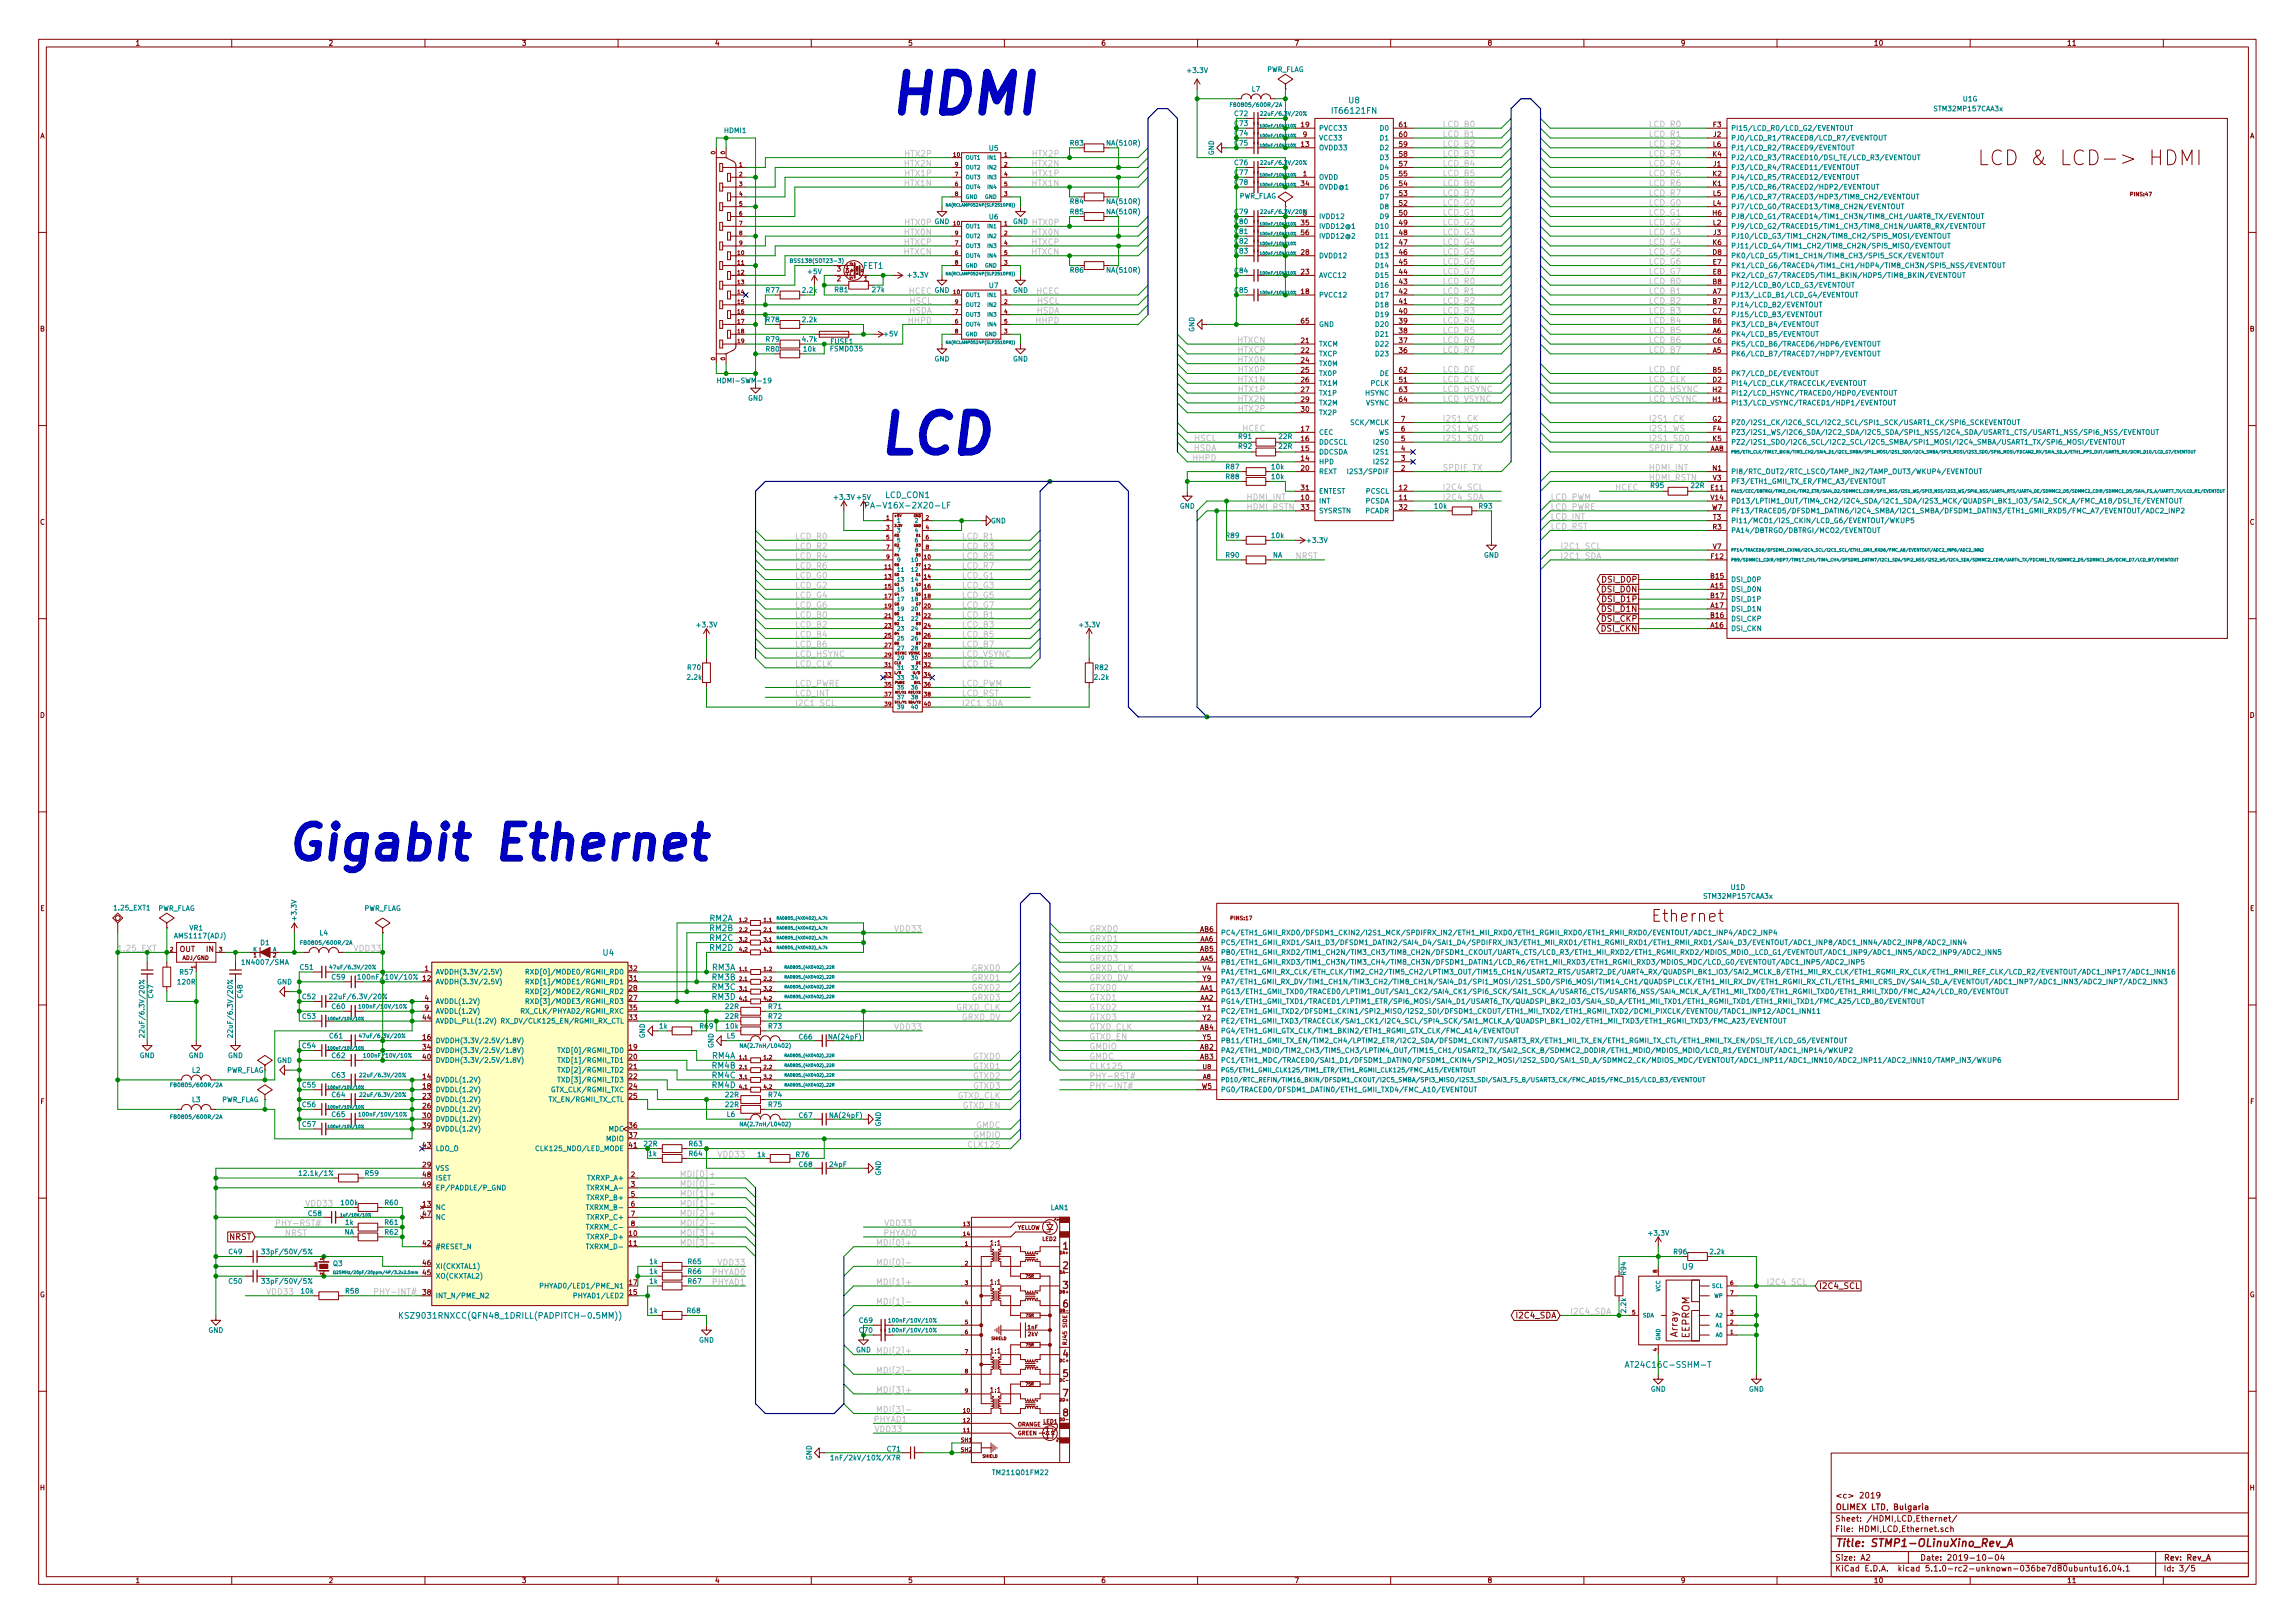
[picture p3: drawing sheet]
<svg xmlns="http://www.w3.org/2000/svg" width="594mm" height="420mm" viewBox="0 0 594 420" stroke-linecap="round" stroke-linejoin="round" font-family="sans-serif">
<defs><g id="words">
<g font-size="14.2" fill="#0000c2">
<text x="235.6" y="29.5">HDMI</text>
<text x="231.1" y="117.5">LCD</text>
</g>
<text font-size="12.4" fill="#0000c2" x="73.7" y="222.6">Gigabit Ethernet</text>
<text font-size="5.3" fill="#840000" x="516.8" y="42.8">LCD &amp; LCD-&gt; HDMI</text>
<text font-size="4.2" fill="#840000" x="428.3" y="238.6">Ethernet</text>
<text font-size="2.8" fill="#840000" x="475" y="400.4">Title: STMP1-OLinuXino_Rev_A</text>
<g font-size="2.5" fill="#840000">
<text x="275.2" y="323.5">1</text>
<text x="275.2" y="328.5">2</text>
<text x="275.2" y="333.6">3</text>
<text x="275.2" y="338.4">6</text>
<text x="434.3" y="346.1" transform="rotate(-90 434.3 346.1)">Array</text>
<text x="437.3" y="346.5" transform="rotate(-90 437.3 346.5)">EEPROM</text>
<text x="275.2" y="351.4">4</text>
<text x="275.2" y="356.5">5</text>
<text x="275.2" y="361.6">7</text>
<text x="275.2" y="366.6">8</text>
</g>
<g font-size="2.1" fill="#008484">
<text x="345.2" y="29.4">IT66121FN</text>
<text x="349.2" y="26.7">U8</text>
<text x="223.4" y="69.6">FET1</text>
<text x="226.1" y="131.6">PA-V16X-2X20-LF</text>
<text x="229.2" y="128.9">LCD_CON1</text>
<text x="183.7" y="238.5">RM2A</text>
<text x="183.7" y="241">RM2B</text>
<text x="183.7" y="243.6">RM2C</text>
<text x="156.1" y="247.4">U4</text>
<text x="183.7" y="246.1">RM2D</text>
<text x="184.3" y="251.2">RM3A</text>
<text x="184.3" y="256.3">RM3C</text>
<text x="184.3" y="253.7">RM3B</text>
<text x="184.3" y="258.8">RM3D</text>
<text x="184.3" y="274.1">RM4A</text>
<text x="184.3" y="281.7">RM4D</text>
<text x="184.3" y="279.1">RM4C</text>
<text x="184.3" y="276.6">RM4B</text>
<text x="435.5" y="328.7">U9</text>
<text x="105.7" y="341.4">KSZ9031RNXCC(QFN48_1DRILL(PADPITCH-0.5MM))</text>
<text x="422.1" y="354.1">AT24C16C-SSHM-T</text>
</g>
<g font-size="2.1" fill="#c2c2c2">
<text x="373.4" y="32.9">LCD_B0</text>
<text x="373.4" y="35.5">LCD_B1</text>
<text x="426.7" y="32.9">LCD_R0</text>
<text x="426.7" y="35.5">LCD_R1</text>
<text x="234.5" y="40.6">HTX2P</text>
<text x="267.5" y="40.6">HTX2P</text>
<text x="373.4" y="38">LCD_B2</text>
<text x="373.4" y="40.6">LCD_B3</text>
<text x="426.7" y="38">LCD_R2</text>
<text x="426.7" y="40.6">LCD_R3</text>
<text x="234.3" y="43.1">HTX2N</text>
<text x="234.5" y="45.6">HTX1P</text>
<text x="267.4" y="43.1">HTX2N</text>
<text x="267.5" y="45.6">HTX1P</text>
<text x="373.4" y="43.1">LCD_B4</text>
<text x="373.4" y="45.6">LCD_B5</text>
<text x="426.7" y="43.1">LCD_R4</text>
<text x="426.7" y="45.6">LCD_R5</text>
<text x="234.3" y="48.2">HTX1N</text>
<text x="267.4" y="48.2">HTX1N</text>
<text x="373.4" y="53.3">LCD_G0</text>
<text x="373.4" y="48.2">LCD_B6</text>
<text x="373.4" y="50.7">LCD_B7</text>
<text x="426.7" y="48.2">LCD_R6</text>
<text x="426.7" y="50.7">LCD_R7</text>
<text x="426.7" y="53.3">LCD_G0</text>
<text x="234.5" y="58.3">HTX0P</text>
<text x="267.5" y="58.3">HTX0P</text>
<text x="373.4" y="55.8">LCD_G1</text>
<text x="373.4" y="58.3">LCD_G2</text>
<text x="426.7" y="55.8">LCD_G1</text>
<text x="426.7" y="58.3">LCD_G2</text>
<text x="234" y="66">HTXCN</text>
<text x="234.1" y="63.4">HTXCP</text>
<text x="234.3" y="60.9">HTX0N</text>
<text x="267" y="66">HTXCN</text>
<text x="267.1" y="63.4">HTXCP</text>
<text x="267.4" y="60.9">HTX0N</text>
<text x="373.4" y="60.9">LCD_G3</text>
<text x="373.4" y="63.4">LCD_G4</text>
<text x="373.4" y="66">LCD_G5</text>
<text x="426.7" y="60.9">LCD_G3</text>
<text x="426.7" y="63.4">LCD_G4</text>
<text x="426.7" y="66">LCD_G5</text>
<text x="373.4" y="68.5">LCD_G6</text>
<text x="373.4" y="71">LCD_G7</text>
<text x="426.7" y="68.5">LCD_G6</text>
<text x="426.7" y="71">LCD_G7</text>
<text x="235.3" y="76.1">HCEC</text>
<text x="268.3" y="76.1">HCEC</text>
<text x="373.4" y="73.6">LCD_R0</text>
<text x="373.4" y="76.1">LCD_R1</text>
<text x="426.7" y="73.6">LCD_B0</text>
<text x="426.7" y="76.1">LCD_B1</text>
<text x="235.3" y="81.2">HSDA</text>
<text x="235.3" y="83.7">HHPD</text>
<text x="235.5" y="78.7">HSCL</text>
<text x="268.3" y="81.2">HSDA</text>
<text x="268.3" y="83.7">HHPD</text>
<text x="268.6" y="78.7">HSCL</text>
<text x="373.4" y="78.7">LCD_R2</text>
<text x="373.4" y="81.2">LCD_R3</text>
<text x="373.4" y="83.7">LCD_R4</text>
<text x="426.7" y="78.7">LCD_B2</text>
<text x="426.7" y="81.2">LCD_B3</text>
<text x="426.7" y="83.7">LCD_B4</text>
<text x="320.3" y="88.8">HTXCN</text>
<text x="373.4" y="86.3">LCD_R5</text>
<text x="373.4" y="88.8">LCD_R6</text>
<text x="426.7" y="86.3">LCD_B5</text>
<text x="426.7" y="88.8">LCD_B6</text>
<text x="320.5" y="91.4">HTXCP</text>
<text x="320.7" y="93.9">HTX0N</text>
<text x="373.4" y="91.4">LCD_R7</text>
<text x="426.7" y="91.4">LCD_B7</text>
<text x="320.7" y="99">HTX1N</text>
<text x="320.8" y="101.5">HTX1P</text>
<text x="320.8" y="96.4">HTX0P</text>
<text x="373.4" y="96.4">LCD_DE</text>
<text x="373.4" y="99">LCD_CLK</text>
<text x="373.4" y="101.5">LCD_HSYNC</text>
<text x="426.7" y="96.4">LCD_DE</text>
<text x="426.7" y="99">LCD_CLK</text>
<text x="426.7" y="101.5">LCD_HSYNC</text>
<text x="320.7" y="104.1">HTX2N</text>
<text x="320.8" y="106.6">HTX2P</text>
<text x="373.4" y="104.1">LCD_VSYNC</text>
<text x="426.7" y="104.1">LCD_VSYNC</text>
<text x="321.6" y="111.7">HCEC</text>
<text x="373.4" y="109.1">I2S1_CK</text>
<text x="373.4" y="111.7">I2S1_WS</text>
<text x="426.7" y="109.1">I2S1_CK</text>
<text x="426.7" y="111.7">I2S1_WS</text>
<text x="308.9" y="116.8">HSDA</text>
<text x="308.9" y="119.3">HHPD</text>
<text x="309.2" y="114.2">HSCL</text>
<text x="373.4" y="114.2">I2S1_SD0</text>
<text x="426.7" y="114.2">I2S1_SD0</text>
<text x="426.7" y="116.8">SPDIF_TX</text>
<text x="373.4" y="121.8">SPDIF_TX</text>
<text x="426.7" y="121.8">HDMI_INT</text>
<text x="426.7" y="124.4">HDMI_RSTN</text>
<text x="322.6" y="129.5">HDMI_INT</text>
<text x="322.6" y="132">HDMI_RSTN</text>
<text x="373.4" y="129.5">I2C4_SDA</text>
<text x="373.4" y="126.9">I2C4_SCL</text>
<text x="401.3" y="129.5">LCD_PWM</text>
<text x="401.3" y="132">LCD_PWRE</text>
<text x="418.2" y="126.9">HCEC</text>
<text x="401.3" y="134.5">LCD_INT</text>
<text x="401.3" y="137.1">LCD_RST</text>
<text x="205.7" y="142.2">LCD_R2</text>
<text x="205.7" y="139.6">LCD_R0</text>
<text x="248.9" y="139.6">LCD_R1</text>
<text x="248.9" y="142.2">LCD_R3</text>
<text x="403.9" y="142.2">I2C1_SCL</text>
<text x="205.7" y="149.8">LCD_G0</text>
<text x="205.7" y="147.2">LCD_R6</text>
<text x="205.7" y="144.7">LCD_R4</text>
<text x="248.9" y="149.8">LCD_G1</text>
<text x="248.9" y="147.2">LCD_R7</text>
<text x="248.9" y="144.7">LCD_R5</text>
<text x="335.3" y="144.7">NRST</text>
<text x="403.9" y="144.7">I2C1_SDA</text>
<text x="205.7" y="154.9">LCD_G4</text>
<text x="205.7" y="152.3">LCD_G2</text>
<text x="248.9" y="154.9">LCD_G5</text>
<text x="248.9" y="152.3">LCD_G3</text>
<text x="205.7" y="159.9">LCD_B0</text>
<text x="205.7" y="157.4">LCD_G6</text>
<text x="248.9" y="159.9">LCD_B1</text>
<text x="248.9" y="157.4">LCD_G7</text>
<text x="205.7" y="167.6">LCD_B6</text>
<text x="205.7" y="165">LCD_B4</text>
<text x="205.7" y="162.5">LCD_B2</text>
<text x="248.9" y="167.6">LCD_B7</text>
<text x="248.9" y="165">LCD_B5</text>
<text x="248.9" y="162.5">LCD_B3</text>
<text x="205.7" y="172.6">LCD_CLK</text>
<text x="205.7" y="170.1">LCD_HSYNC</text>
<text x="248.9" y="172.6">LCD_DE</text>
<text x="248.9" y="170.1">LCD_VSYNC</text>
<text x="205.7" y="177.7">LCD_PWRE</text>
<text x="248.9" y="177.7">LCD_PWM</text>
<text x="205.7" y="182.8">I2C1_SCL</text>
<text x="205.7" y="180.3">LCD_INT</text>
<text x="248.9" y="182.8">I2C1_SDA</text>
<text x="248.9" y="180.3">LCD_RST</text>
<text x="231.9" y="241.2">VDD33</text>
<text x="281.9" y="241.2">GRXD0</text>
<text x="281.9" y="243.8">GRXD1</text>
<text x="91.4" y="246.3">VDD33</text>
<text x="251.8" y="251.4">GRXD0</text>
<text x="281.9" y="246.3">GRXD2</text>
<text x="281.9" y="248.8">GRXD3</text>
<text x="281.9" y="251.4">GRXD_CLK</text>
<text x="251.8" y="253.9">GRXD1</text>
<text x="251.8" y="256.5">GRXD2</text>
<text x="281.9" y="253.9">GRXD_DV</text>
<text x="281.9" y="256.5">GTXD0</text>
<text x="247.4" y="261.5">GRXD_CLK</text>
<text x="251.8" y="259">GRXD3</text>
<text x="281.9" y="259">GTXD1</text>
<text x="281.9" y="261.5">GTXD2</text>
<text x="231.9" y="266.6">VDD33</text>
<text x="248.8" y="264.1">GRXD_DV</text>
<text x="281.9" y="264.1">GTXD3</text>
<text x="281.9" y="266.6">GTXD_CLK</text>
<text x="281.9" y="269.2">GTXD_EN</text>
<text x="252" y="274.2">GTXD0</text>
<text x="281.9" y="274.2">GMDC</text>
<text x="281.9" y="271.7">GMDIO</text>
<text x="252" y="276.8">GTXD1</text>
<text x="252" y="279.3">GTXD2</text>
<text x="252" y="281.9">GTXD3</text>
<text x="281.9" y="276.8">CLK125</text>
<text x="281.9" y="279.3">PHY-RST#</text>
<text x="281.9" y="281.9">PHY-INT#</text>
<text x="247.6" y="284.4">GTXD_CLK</text>
<text x="249" y="286.9">GTXD_EN</text>
<text x="252.6" y="292">GMDC</text>
<text x="186.2" y="299.6">VDD33</text>
<text x="251.2" y="297.1">CLK125</text>
<text x="251.9" y="294.6">GMDIO</text>
<text x="177.7" y="304.7">MDI[0]+</text>
<text x="177.7" y="309.8">MDI[1]+</text>
<text x="178.2" y="307.3">MDI[0]-</text>
<text x="71.1" y="317.4">PHY-RST#</text>
<text x="79.5" y="312.3">VDD33</text>
<text x="177.7" y="314.9">MDI[2]+</text>
<text x="178.2" y="317.4">MDI[2]-</text>
<text x="178.2" y="312.3">MDI[1]-</text>
<text x="229.4" y="317.4">VDD33</text>
<text x="73.7" y="320">NRST</text>
<text x="177.7" y="320">MDI[3]+</text>
<text x="178.2" y="322.5">MDI[3]-</text>
<text x="228.5" y="322.5">MDI[0]+</text>
<text x="228.6" y="320">PHYAD0</text>
<text x="186.2" y="327.6">VDD33</text>
<text x="229" y="327.6">MDI[0]-</text>
<text x="69.4" y="335.2">VDD33</text>
<text x="96.5" y="335.2">PHY-INT#</text>
<text x="184.4" y="330.1">PHYAD0</text>
<text x="184.4" y="332.7">PHYAD1</text>
<text x="228.5" y="332.7">MDI[1]+</text>
<text x="457.2" y="332.7">I2C4_SCL</text>
<text x="229" y="337.7">MDI[1]-</text>
<text x="406.4" y="340.3">I2C4_SDA</text>
<text x="228.5" y="350.4">MDI[2]+</text>
<text x="229" y="355.5">MDI[2]-</text>
<text x="228.5" y="360.6">MDI[3]+</text>
<text x="229" y="365.7">MDI[3]-</text>
<text x="226.1" y="368.2">PHYAD1</text>
<text x="226.8" y="370.8">VDD33</text>
</g>
<g font-size="2.1" fill="#840000">
<text x="415" y="153.3">DSI_D0N</text>
<text x="415.1" y="150.8">DSI_D0P</text>
<text x="415.1" y="155.9">DSI_D1P</text>
<text x="414.7" y="161">DSI_CKP</text>
<text x="415" y="158.4">DSI_D1N</text>
<text x="414.6" y="163.5">DSI_CKN</text>
<text x="59.4" y="321">NRST</text>
<text x="470.8" y="333.7">I2C4_SCL</text>
<text x="392.8" y="341.3">I2C4_SDA</text>
<text x="475" y="387.9">&lt;c&gt; 2019</text>
<text x="475" y="393.9">Sheet: /HDMI,LCD,Ethernet/</text>
<text x="475" y="390.9">OLIMEX LTD, Bulgaria</text>
<text x="475" y="396.6">File: HDMI,LCD,Ethernet.sch</text>
<text x="475" y="406.8">KiCad E.D.A. kicad 5.1.0-rc2-unknown-036be7d80ubuntu16.04.1</text>
<text x="475" y="404">Size: A2</text>
<text x="497" y="404">Date: 2019-10-04</text>
<text x="560" y="404">Rev: Rev_A</text>
<text x="560" y="406.8">Id: 3/5</text>
</g>
<text font-size="2.1" fill="#008400" x="31.2" y="246.3">1.25_EXT</text>
<g font-size="1.9" fill="#840000">
<text x="46.5" y="246.4">OUT</text>
<text x="53.4" y="246.4">IN</text>
</g>
<g font-size="1.8" fill="#840000">
<text x="35" y="11.8">1</text>
<text x="85" y="11.8">2</text>
<text x="135" y="11.8">3</text>
<text x="185" y="11.8">4</text>
<text x="235" y="11.8">5</text>
<text x="285" y="11.8">6</text>
<text x="335" y="11.8">7</text>
<text x="385" y="11.8">8</text>
<text x="435" y="11.8">9</text>
<text x="485" y="11.8">10</text>
<text x="535" y="11.8">11</text>
<text x="10.4" y="35.8">A</text>
<text x="336.9" y="32.9">19</text>
<text x="337.3" y="35.5">9</text>
<text x="362.3" y="35.5">60</text>
<text x="362.3" y="32.9">61</text>
<text x="443.5" y="32.9">F3</text>
<text x="443.5" y="35.5">J2</text>
<text x="582.4" y="35.8">A</text>
<text x="336.9" y="38">13</text>
<text x="362.3" y="40.6">58</text>
<text x="362.3" y="38">59</text>
<text x="443.4" y="40.6">K4</text>
<text x="443.5" y="38">L6</text>
<text x="337.3" y="45.6">1</text>
<text x="362.3" y="45.6">55</text>
<text x="362.3" y="43.1">57</text>
<text x="443.4" y="45.6">K2</text>
<text x="443.5" y="43.1">J1</text>
<text x="336.9" y="48.2">34</text>
<text x="362.3" y="53.3">52</text>
<text x="362.3" y="50.7">53</text>
<text x="362.3" y="48.2">54</text>
<text x="443.4" y="48.2">K1</text>
<text x="443.5" y="53.3">L4</text>
<text x="443.5" y="50.7">L5</text>
<text x="336.9" y="58.3">35</text>
<text x="362.3" y="58.3">49</text>
<text x="362.3" y="55.8">50</text>
<text x="443.4" y="55.8">H6</text>
<text x="443.5" y="58.3">L2</text>
<text x="336.9" y="66">28</text>
<text x="336.9" y="60.9">56</text>
<text x="362.3" y="66">46</text>
<text x="362.3" y="63.4">47</text>
<text x="362.3" y="60.9">48</text>
<text x="443.4" y="66">D8</text>
<text x="443.4" y="63.4">K6</text>
<text x="443.5" y="60.9">J3</text>
<text x="216.7" y="70.3">3</text>
<text x="336.9" y="71">23</text>
<text x="362.3" y="71">44</text>
<text x="362.3" y="68.5">45</text>
<text x="443.4" y="68.5">E7</text>
<text x="443.4" y="71">E8</text>
<text x="216.7" y="72.8">2</text>
<text x="223.7" y="72.8">1</text>
<text x="336.9" y="76.1">18</text>
<text x="362.3" y="76.1">42</text>
<text x="362.3" y="73.6">43</text>
<text x="443.4" y="76.1">A7</text>
<text x="443.4" y="73.6">B8</text>
<text x="336.9" y="83.7">65</text>
<text x="362.3" y="83.7">39</text>
<text x="362.3" y="81.2">40</text>
<text x="362.3" y="78.7">41</text>
<text x="443.4" y="83.7">B6</text>
<text x="443.4" y="78.7">B7</text>
<text x="443.4" y="81.2">C7</text>
<text x="10.4" y="85.8">B</text>
<text x="336.9" y="88.8">21</text>
<text x="362.3" y="88.8">37</text>
<text x="362.3" y="86.3">38</text>
<text x="443.4" y="86.3">A6</text>
<text x="443.4" y="88.8">C6</text>
<text x="582.4" y="85.8">B</text>
<text x="336.9" y="91.4">22</text>
<text x="336.9" y="93.9">24</text>
<text x="362.3" y="91.4">36</text>
<text x="443.4" y="91.4">A5</text>
<text x="336.9" y="96.4">25</text>
<text x="336.9" y="99">26</text>
<text x="336.9" y="101.5">27</text>
<text x="362.3" y="99">51</text>
<text x="362.3" y="96.4">62</text>
<text x="362.3" y="101.5">63</text>
<text x="443.4" y="96.4">B5</text>
<text x="443.4" y="99">D2</text>
<text x="443.4" y="101.5">H2</text>
<text x="336.9" y="104.1">29</text>
<text x="336.9" y="106.6">30</text>
<text x="362.3" y="104.1">64</text>
<text x="443.4" y="104.1">H1</text>
<text x="336.9" y="111.7">17</text>
<text x="362.7" y="111.7">6</text>
<text x="362.7" y="109.1">7</text>
<text x="443.3" y="109.1">G2</text>
<text x="443.5" y="111.7">F4</text>
<text x="336.9" y="119.3">14</text>
<text x="336.9" y="116.8">15</text>
<text x="336.9" y="114.2">16</text>
<text x="362.7" y="119.3">3</text>
<text x="362.7" y="116.8">4</text>
<text x="362.7" y="114.2">5</text>
<text x="442.7" y="116.8">AA8</text>
<text x="443.4" y="114.2">K5</text>
<text x="336.9" y="121.8">20</text>
<text x="362.7" y="121.8">2</text>
<text x="443.4" y="121.8">N1</text>
<text x="443.4" y="124.4">V3</text>
<text x="336.9" y="129.5">10</text>
<text x="336.9" y="126.9">31</text>
<text x="336.9" y="132">33</text>
<text x="362.3" y="129.5">11</text>
<text x="362.3" y="126.9">12</text>
<text x="362.3" y="132">32</text>
<text x="442.9" y="126.9">E11</text>
<text x="442.9" y="129.5">V14</text>
<text x="443.2" y="132">W7</text>
<text x="10.4" y="135.8">C</text>
<text x="443.4" y="137.1">R3</text>
<text x="443.5" y="134.5">T3</text>
<text x="582.4" y="135.8">C</text>
<text x="443.4" y="142.2">V7</text>
<text x="442.9" y="149.8">B15</text>
<text x="443" y="144.7">F12</text>
<text x="442.9" y="152.3">A15</text>
<text x="442.9" y="154.9">B17</text>
<text x="442.9" y="157.4">A17</text>
<text x="442.9" y="159.9">B16</text>
<text x="442.9" y="162.5">A16</text>
<text x="10.4" y="185.8">D</text>
<text x="582.4" y="185.8">D</text>
<text x="10.4" y="235.8">E</text>
<text x="582.4" y="235.8">E</text>
<text x="310.7" y="243.8">AA6</text>
<text x="310.7" y="241.2">AB6</text>
<text x="110" y="251.4">1</text>
<text x="162.9" y="251.4">32</text>
<text x="310.7" y="248.8">AA5</text>
<text x="310.7" y="246.3">AB5</text>
<text x="311.4" y="251.4">V4</text>
<text x="109.5" y="253.9">12</text>
<text x="162.9" y="256.5">28</text>
<text x="162.9" y="253.9">31</text>
<text x="310.7" y="256.5">AA1</text>
<text x="311.4" y="253.9">Y9</text>
<text x="110" y="259">4</text>
<text x="110" y="261.5">9</text>
<text x="162.9" y="259">27</text>
<text x="162.9" y="261.5">35</text>
<text x="310.7" y="259">AA2</text>
<text x="311.4" y="261.5">Y1</text>
<text x="109.5" y="269.2">16</text>
<text x="109.5" y="264.1">44</text>
<text x="162.9" y="264.1">33</text>
<text x="310.7" y="266.6">AB4</text>
<text x="311.4" y="264.1">Y2</text>
<text x="311.4" y="269.2">Y5</text>
<text x="109.5" y="271.7">34</text>
<text x="109.5" y="274.2">40</text>
<text x="162.9" y="271.7">19</text>
<text x="162.9" y="274.2">20</text>
<text x="310.7" y="271.7">AB2</text>
<text x="310.7" y="274.2">AB3</text>
<text x="109.5" y="279.3">14</text>
<text x="109.5" y="281.9">18</text>
<text x="162.9" y="276.8">21</text>
<text x="162.9" y="279.3">22</text>
<text x="162.9" y="281.9">24</text>
<text x="311.1" y="281.9">W5</text>
<text x="10.5" y="285.8">F</text>
<text x="109.5" y="284.4">23</text>
<text x="109.5" y="286.9">26</text>
<text x="162.9" y="284.4">25</text>
<text x="582.5" y="285.8">F</text>
<text x="109.5" y="289.5">30</text>
<text x="109.5" y="292">39</text>
<text x="162.9" y="292">36</text>
<text x="109.5" y="297.1">43</text>
<text x="162.9" y="294.6">37</text>
<text x="162.9" y="297.1">41</text>
<text x="109.5" y="302.2">29</text>
<text x="109.5" y="304.7">48</text>
<text x="163.4" y="304.7">2</text>
<text x="109.5" y="307.3">49</text>
<text x="163.4" y="307.3">3</text>
<text x="163.4" y="309.8">5</text>
<text x="109.5" y="312.3">13</text>
<text x="109.5" y="314.9">47</text>
<text x="163.4" y="312.3">6</text>
<text x="163.4" y="314.9">7</text>
<text x="163.4" y="317.4">8</text>
<text x="109.5" y="322.5">42</text>
<text x="162.9" y="320">10</text>
<text x="162.9" y="322.5">11</text>
<text x="256.4" y="322.4">1:1</text>
<text x="109.5" y="327.6">46</text>
<text x="10.3" y="335.8">G</text>
<text x="109.5" y="335.2">38</text>
<text x="109.5" y="330.1">45</text>
<text x="162.9" y="335.2">15</text>
<text x="162.9" y="332.7">17</text>
<text x="256.4" y="332.6">1:1</text>
<text x="582.3" y="335.8">G</text>
<text x="256.4" y="350.4">1:1</text>
<text x="256.4" y="360.5">1:1</text>
<text x="10.4" y="385.8">H</text>
<text x="582.4" y="385.8">H</text>
<text x="35" y="409.8">1</text>
<text x="85" y="409.8">2</text>
<text x="135" y="409.8">3</text>
<text x="185" y="409.8">4</text>
<text x="235" y="409.8">5</text>
<text x="285" y="409.8">6</text>
<text x="335" y="409.8">7</text>
<text x="385" y="409.8">8</text>
<text x="435" y="409.8">9</text>
<text x="485" y="409.8">10</text>
<text x="535" y="409.8">11</text>
</g>
<g font-size="1.8" fill="#008484">
<text x="307.5" y="18.9">+3.3V</text>
<text x="324.1" y="23.7">L7</text>
<text x="327.8" y="18.6">PWR_FLAG</text>
<text x="501" y="28.8">STM32MP157CAA3x</text>
<text x="508.2" y="26.3">U1G</text>
<text x="187.6" y="34.4">HDMI1</text>
<text x="341.4" y="33.8">PVCC33</text>
<text x="357.4" y="33.8">D0</text>
<text x="448.1" y="33.8">PI15/LCD_R0/LCD_G2/EVENTOUT</text>
<text x="256.1" y="39">U5</text>
<text x="314.2" y="40.2" transform="rotate(-90 314.2 40.2)">GND</text>
<text x="341.4" y="38.9">OVDD33</text>
<text x="341.4" y="36.4">VCC33</text>
<text x="357.4" y="41.4">D3</text>
<text x="357.4" y="38.9">D2</text>
<text x="357.4" y="36.4">D1</text>
<text x="448.1" y="36.4">PJ0/LCD_R1/TRACED8/LCD_R7/EVENTOUT</text>
<text x="448.1" y="41.4">PJ2/LCD_R3/TRACED10/DSI_TE/LCD_R3/EVENTOUT</text>
<text x="448.1" y="38.9">PJ1/LCD_R2/TRACED9/EVENTOUT</text>
<text x="341.4" y="46.5">OVDD</text>
<text x="357.4" y="46.5">D5</text>
<text x="357.4" y="44">D4</text>
<text x="448.1" y="44">PJ3/LCD_R4/TRACED11/EVENTOUT</text>
<text x="448.1" y="46.5">PJ4/LCD_R5/TRACED12/EVENTOUT</text>
<text x="320.7" y="51.4">PWR_FLAG</text>
<text x="341.4" y="49.1">OVDD@1</text>
<text x="357.4" y="51.6">D7</text>
<text x="357.4" y="49.1">D6</text>
<text x="448.1" y="49.1">PJ5/LCD_R6/TRACED2/HDP2/EVENTOUT</text>
<text x="448.1" y="51.6">PJ6/LCD_R7/TRACED3/HDP3/TIM8_CH2/EVENTOUT</text>
<text x="241.9" y="58">GND</text>
<text x="256.1" y="56.8">U6</text>
<text x="262.2" y="58">GND</text>
<text x="337.3" y="55.8">8</text>
<text x="341.4" y="59.2">IVDD12@1</text>
<text x="341.4" y="56.7">IVDD12</text>
<text x="356.4" y="59.2">D10</text>
<text x="357.4" y="56.7">D9</text>
<text x="357.4" y="54.1">D8</text>
<text x="448.1" y="56.7">PJ8/LCD_G1/TRACED14/TIM1_CH3N/TIM8_CH1/UART8_TX/EVENTOUT</text>
<text x="448.1" y="59.2">PJ9/LCD_G2/TRACED15/TIM1_CH3/TIM8_CH1N/UART8_RX/EVENTOUT</text>
<text x="448.1" y="54.1">PJ7/LCD_G0/TRACED13/TIM8_CH2N/EVENTOUT</text>
<text x="341.4" y="61.8">IVDD12@2</text>
<text x="356.4" y="64.3">D12</text>
<text x="356.4" y="61.8">D11</text>
<text x="448.1" y="61.8">PJ10/LCD_G3/TIM1_CH2N/TIM8_CH2/SPI5_MOSI/EVENTOUT</text>
<text x="448.1" y="64.3">PJ11/LCD_G4/TIM1_CH2/TIM8_CH2N/SPI5_MISO/EVENTOUT</text>
<text x="209.2" y="71">+5V</text>
<text x="235.2" y="71.8">+3.3V</text>
<text x="341.4" y="71.9">AVCC12</text>
<text x="341.4" y="66.8">DVDD12</text>
<text x="356.4" y="71.9">D15</text>
<text x="356.4" y="69.4">D14</text>
<text x="356.4" y="66.8">D13</text>
<text x="448.1" y="66.8">PK0/LCD_G5/TIM1_CH1N/TIM8_CH3/SPI5_SCK/EVENTOUT</text>
<text x="448.1" y="69.4">PK1/LCD_G6/TRACED4/TIM1_CH1/HDP4/TIM8_CH3N/SPI5_NSS/EVENTOUT</text>
<text x="448.1" y="71.9">PK2/LCD_G7/TRACED5/TIM1_BKIN/HDP5/TIM8_BKIN/EVENTOUT</text>
<text x="216.2" y="75.7">R81</text>
<text x="241.9" y="75.8">GND</text>
<text x="256.1" y="74.6">U7</text>
<text x="262.2" y="75.8">GND</text>
<text x="341.4" y="77">PVCC12</text>
<text x="356.4" y="77">D17</text>
<text x="356.4" y="74.5">D16</text>
<text x="448.1" y="77">PJ13/_LCD_B1/LCD_G4/EVENTOUT</text>
<text x="448.1" y="74.5">PJ12/LCD_B0/LCD_G3/EVENTOUT</text>
<text x="207.8" y="83.4">2.2k</text>
<text x="356.4" y="82.1">D19</text>
<text x="356.4" y="79.5">D18</text>
<text x="448.1" y="79.5">PJ14/LCD_B2/EVENTOUT</text>
<text x="448.1" y="82.1">PJ15/LCD_B3/EVENTOUT</text>
<text x="198.4" y="88.5">R79</text>
<text x="207.8" y="88.5">4.7k</text>
<text x="215.1" y="89">FUSE1</text>
<text x="228.9" y="87.1">+5V</text>
<text x="309.2" y="85.9" transform="rotate(-90 309.2 85.9)">GND</text>
<text x="341.4" y="89.7">TXCM</text>
<text x="341.4" y="84.6">GND</text>
<text x="356.4" y="89.7">D22</text>
<text x="356.4" y="87.2">D21</text>
<text x="356.4" y="84.6">D20</text>
<text x="448.1" y="87.2">PK4/LCD_B5/EVENTOUT</text>
<text x="448.1" y="84.6">PK3/LCD_B4/EVENTOUT</text>
<text x="448.1" y="89.7">PK5/LCD_B6/TRACED6/HDP6/EVENTOUT</text>
<text x="198.4" y="91">R80</text>
<text x="208.1" y="91">10k</text>
<text x="215.2" y="90.9">FSMD035</text>
<text x="241.9" y="93.6">GND</text>
<text x="262.2" y="93.6">GND</text>
<text x="341.4" y="92.2">TXCP</text>
<text x="341.4" y="94.8">TX0M</text>
<text x="356.4" y="92.2">D23</text>
<text x="448.1" y="92.2">PK6/LCD_B7/TRACED7/HDP7/EVENTOUT</text>
<text x="186.7" y="99.2">HDMI-SWM-19</text>
<text x="341.4" y="97.3">TX0P</text>
<text x="341.4" y="99.9">TX1M</text>
<text x="354.8" y="99.9">PCLK</text>
<text x="357.2" y="97.3">DE</text>
<text x="448.1" y="97.3">PK7/LCD_DE/EVENTOUT</text>
<text x="448.1" y="99.9">PI14/LCD_CLK/TRACECLK/EVENTOUT</text>
<text x="193.6" y="103.7">GND</text>
<text x="341.4" y="102.4">TX1P</text>
<text x="341.4" y="104.9">TX2M</text>
<text x="341.4" y="107.5">TX2P</text>
<text x="353.5" y="102.4">HSYNC</text>
<text x="353.6" y="104.9">VSYNC</text>
<text x="448.1" y="104.9">PI13/LCD_VSYNC/TRACED1/HDP1/EVENTOUT</text>
<text x="448.1" y="102.4">PI12/LCD_HSYNC/TRACED0/HDP0/EVENTOUT</text>
<text x="320.7" y="113.6">R91</text>
<text x="331.1" y="113.6">22R</text>
<text x="341.4" y="112.6">CEC</text>
<text x="350.3" y="110">SCK/MCLK</text>
<text x="356.8" y="112.6">WS</text>
<text x="448.1" y="112.6">PZ3/I2S1_WS/I2C6_SDA/I2C2_SDA/I2C5_SDA/SPI1_NSS/I2C4_SDA/USART1_CTS/USART1_NSS/SPI6_NSS/EVENTOUT</text>
<text x="448.1" y="110">PZ0/I2S1_CK/I2C6_SCL/I2C2_SCL/SPI1_SCK/USART1_CK/SPI6_SCKEVENTOUT</text>
<text x="320.7" y="116.2">R92</text>
<text x="331.1" y="116.2">22R</text>
<text x="341.4" y="117.6">DDCSDA</text>
<text x="341.4" y="115.1">DDCSCL</text>
<text x="356" y="117.6">I2S1</text>
<text x="356" y="115.1">I2S0</text>
<text x="448.1" y="115.1">PZ2/I2S1_SDO/I2C6_SCL/I2C2_SCL/I2C5_SMBA/SPI1_MOSI/I2C4_SMBA/USART1_TX/SPI6_MOSI/EVENTOUT</text>
<text x="317.4" y="121.5">R87</text>
<text x="317.4" y="124">R88</text>
<text x="329.2" y="121.5">10k</text>
<text x="329.2" y="124">10k</text>
<text x="341.4" y="120.2">HPD</text>
<text x="341.4" y="122.7">REXT</text>
<text x="350.3" y="122.7">I2S3/SPDIF</text>
<text x="356" y="120.2">I2S2</text>
<text x="448.1" y="122.7">PI8/RTC_OUT2/RTC_LSCO/TAMP_IN2/TAMP_OUT3/WKUP4/EVENTOUT</text>
<text x="448.1" y="125.3">PF3/ETH1_GMII_TX_ER/FMC_A3/EVENTOUT</text>
<text x="216.1" y="129.4">+3.3V +5V</text>
<text x="305.4" y="131.7">GND</text>
<text x="341.4" y="130.3">INT</text>
<text x="341.4" y="127.8">ENTEST</text>
<text x="353.5" y="130.3">PCSDA</text>
<text x="353.7" y="127.8">PCSCL</text>
<text x="371.4" y="131.7">10k</text>
<text x="382.9" y="131.7">R93</text>
<text x="427.4" y="126.3">R95</text>
<text x="437.8" y="126.3">22R</text>
<text x="448.1" y="130.3">PD13/LPTIM1_OUT/TIM4_CH2/I2C4_SDA/I2C1_SDA/I2S3_MCK/QUADSPI_BK1_IO3/SAI2_SCK_A/FMC_A18/DSI_TE/EVENTOUT</text>
<text x="256.5" y="135.5">GND</text>
<text x="341.4" y="132.9">SYSRSTN</text>
<text x="353.4" y="132.9">PCADR</text>
<text x="448.1" y="138">PA14/DBTRGO/DBTRGI/MCO2/EVENTOUT</text>
<text x="448.1" y="135.4">PI11/MCO1/I2S_CKIN/LCD_G6/EVENTOUT/WKUP5</text>
<text x="448.1" y="132.9">PF13/TRACED5/DFSDM1_DATIN6/I2C4_SMBA/I2C1_SMBA/DFSDM1_DATIN3/ETH1_GMII_RXD5/FMC_A7/EVENTOUT/ADC2_INP2</text>
<text x="317.4" y="139.3">R89</text>
<text x="329.2" y="139.3">10k</text>
<text x="338.5" y="140.6">+3.3V</text>
<text x="317.4" y="144.4">R90</text>
<text x="329.4" y="144.4">NA</text>
<text x="384.1" y="144.4">GND</text>
<text x="448.1" y="153.2">DSI_D0N</text>
<text x="448.1" y="150.7">DSI_D0P</text>
<text x="448.1" y="155.7">DSI_D1P</text>
<text x="448.1" y="158.3">DSI_D1N</text>
<text x="448.1" y="160.8">DSI_CKP</text>
<text x="180.5" y="162.4">+3.3V</text>
<text x="279.6" y="162.4">+3.3V</text>
<text x="448.1" y="163.4">DSI_CKN</text>
<text x="178.1" y="173.4">R70</text>
<text x="283.5" y="173.4">R82</text>
<text x="178" y="176">2.2k</text>
<text x="283.4" y="176">2.2k</text>
<text x="441.4" y="232.7">STM32MP157CAA3x</text>
<text x="448.1" y="230.3">U1D</text>
<text x="29.7" y="235.7">1.25_EXT1</text>
<text x="40.8" y="235.8">PWR_FLAG</text>
<text x="76.8" y="238.1" transform="rotate(-90 76.8 238.1)">+3.3V</text>
<text x="94.1" y="235.8">PWR_FLAG</text>
<text x="45.5" y="242.9">AMS1117(ADJ)</text>
<text x="49.1" y="240.9">VR1</text>
<text x="67.5" y="244.7">D1</text>
<text x="82.8" y="242.2">L4</text>
<text x="316" y="244.6">PC5/ETH1_GMII_RXD1/SAI1_D3/DFSDM1_DATIN2/SAI4_D4/SAI1_D4/SPDIFRX_IN3/ETH1_MII_RXD1/ETH1_RGMII_RXD1/ETH1_RMII_RXD1/SAI4_D3/EVENTOUT/ADC1_INP8/ADC1_INN4/ADC2_INP8/ADC2_INN4</text>
<text x="316" y="242.1">PC4/ETH1_GMII_RXD0/DFSDM1_CKIN2/I2S1_MCK/SPDIFRX_IN2/ETH1_MII_RXD0/ETH1_RGMII_RXD0/ETH1_RMII_RXD0/EVENTOUT/ADC1_INP4/ADC2_INP4</text>
<text x="63.3" y="249.8">1N4007/SMA</text>
<text x="77.7" y="251">C51</text>
<text x="316" y="249.7">PB1/ETH1_GMII_RXD3/TIM1_CH3N/TIM3_CH4/TIM8_CH3N/DFSDM1_DATIN1/LCD_R6/ETH1_MII_RXD3/ETH1_RGMII_RXD3/MDIOS_MDC/LCD_G0/EVENTOUT/ADC1_INP5/ADC2_INP5</text>
<text x="316" y="247.2">PB0/ETH1_GMII_RXD2/TIM1_CH2N/TIM3_CH3/TIM8_CH2N/DFSDM1_CKOUT/UART4_CTS/LCD_R3/ETH1_MII_RXD2/ETH1_RGMII_RXD2/MDIOS_MDIO,_LCD_G1/EVENTOUT/ADC1_INP9/ADC1_INN5/ADC2_INP9/ADC2_INN5</text>
<text x="46.1" y="254.9">120R</text>
<text x="46.6" y="252.3">R57</text>
<text x="71.7" y="254.9">GND</text>
<text x="86" y="253.6">C59</text>
<text x="94" y="253.6">100nF/10V/10%</text>
<text x="112.7" y="252.3">AVDDH(3.3V/2.5V)</text>
<text x="112.7" y="254.8">AVDDH(3.3V/2.5V)</text>
<text x="138.8" y="257.3">RXD[2]/MODE2/RGMII_RD2</text>
<text x="138.8" y="254.8">RXD[1]/MODE1/RGMII_RD1</text>
<text x="138.8" y="252.3">RXD[0]/MODE0/RGMII_RD0</text>
<text x="316" y="257.3">PG13/ETH1_GMII_TXD0/TRACED0/LPTIM1_OUT/SAI1_CK2/SAI4_CK1/SPI6_SCK/SAI1_SCK_A/USART6_CTS/USART6_NSS/SAI4_MCLK_A/ETH1_MII_TXD0/ETH1_RGMII_TXD0/ETH1_RMII_TXD0/FMC_A24/LCD_R0/EVENTOUT</text>
<text x="316" y="252.3">PA1/ETH1_GMII_RX_CLK/ETH_CLK/IM2_CH2/TIM5_CH2/LPTIM3_OUT/TIM15_CH1N/USART2_RTS/USART2_DE/UART4_RX/QUADSPI_BK1_IO3/SAI2_MCLK_B/ETH1_MII_RX_CLK/ETH1_RGMII_RX_CLK/ETH1_RMII_REF_CLK/LCD_R2/EVENTOUT/ADC1_INP17/ADC1_INN16</text>
<text x="316" y="254.8">PA7/ETH1_GMII_RX_DV/TIM1_CH1N/TIM3_CH2/TIM8_CH1N/SAI4_D1/SPI1_MOSI/I2S1_SDO/SPI6_MOSI/TIM14_CH1/QUADSPI_CLK/ETH1_MII_RX_DV/ETH1_RGMII_RX_CTL/ETH1_RMII_CRS_DV/SAI4_SD_A/EVENTOUT/ADC1_INP7/ADC1_INN3/ADC2_INP7/ADC2_INN3</text>
<text x="39.7" y="258.3" transform="rotate(-90 39.7 258.3)">C47</text>
<text x="62.8" y="258.3" transform="rotate(-90 62.8 258.3)">C48</text>
<text x="78.4" y="258.7">C52</text>
<text x="78.4" y="263.7">C53</text>
<text x="86" y="261.2">C60</text>
<text x="86.6" y="258.7">22uF/6.3V/20%</text>
<text x="112.7" y="259.9">AVDDL(1.2V)</text>
<text x="112.7" y="262.4">AVDDL(1.2V)</text>
<text x="136.5" y="262.4">RX_CLK/PHYAD2/RGMII_RXC</text>
<text x="138.8" y="259.9">RXD[3]/MODE3/RGMII_RD3</text>
<text x="187.8" y="261.2">22R</text>
<text x="187.8" y="263.7">22R</text>
<text x="199" y="261.2">R71</text>
<text x="199" y="263.7">R72</text>
<text x="316" y="259.9">PG14/ETH1_GMII_TXD1/TRACED1/LPTIM1_ETR/SPI6_MOSI/SAI4_D1/USART6_TX/QUADSPI_BK2_IO3/SAI4_SD_A/ETH1_MII_TXD1/ETH1_RGMII_TXD1/ETH1_RMII_TXD1/FMC_A25/LCD_B0/EVENTOUT</text>
<text x="316" y="262.4">PC2/ETH1_GMII_TXD2/DFSDM1_CKIN1/SPI2_MISO/I2S2_SDI/DFSDM1_CKOUT/ETH1_MII_TXD2/ETH1_RGMII_TXD2/DCMI_PIXCLK/EVENTOU/TADC1_INP12/ADC1_INN11</text>
<text x="37.4" y="267.3" transform="rotate(-90 37.4 267.3)">22uF/6.3V/20%</text>
<text x="60.2" y="267.3" transform="rotate(-90 60.2 267.3)">22uF/6.3V/20%</text>
<text x="85.4" y="268.8">C61</text>
<text x="112.7" y="265">AVDDL_PLL(1.2V)</text>
<text x="131.7" y="265">RX_DV/CLK125_EN/RGMII_RX_CTL</text>
<text x="166.9" y="268.8" transform="rotate(-90 166.9 268.8)">GND</text>
<text x="170.7" y="266.3">1k</text>
<text x="181.2" y="266.3">R69</text>
<text x="188" y="266.3">10k</text>
<text x="188.2" y="268.8">L5</text>
<text x="199" y="266.3">R73</text>
<text x="206.9" y="269.1">C66</text>
<text x="214.8" y="269.1">NA(24pF)</text>
<text x="316" y="267.5">PG4/ETH1_GMII_GTX_CLK/TIM1_BKIN2/ETH1_RGMII_GTX_CLK/FMC_A14/EVENTOUT</text>
<text x="316" y="265">PE2/ETH1_GMII_TXD3/TRACECLK/SAI1_CK1/I2C4_SCL/SPI4_SCK/SAI1_MCLK_A/QUADSPI_BK1_IO2/ETH1_MII_TXD3/ETH1_RGMII_TXD3/FMC_A23/EVENTOUT</text>
<text x="36.1" y="273.9">GND</text>
<text x="48.8" y="273.9">GND</text>
<text x="59" y="273.9">GND</text>
<text x="71.7" y="275.2">GND</text>
<text x="78.4" y="271.4">C54</text>
<text x="86" y="273.9">C62</text>
<text x="112.7" y="270">DVDDH(3.3V/2.5V/1.8V)</text>
<text x="112.7" y="272.6">DVDDH(3.3V/2.5V/1.8V)</text>
<text x="112.7" y="275.1">DVDDH(3.3V/2.5V/1.8V)</text>
<text x="146" y="272.6">TXD[0]/RGMII_TD0</text>
<text x="146" y="275.1">TXD[1]/RGMII_TD1</text>
<text x="184.7" y="271.4" transform="rotate(-90 184.7 271.4)">GND</text>
<text x="316" y="272.6">PA2/ETH1_MDIO/TIM2_CH3/TIM5_CH3/LPTIM4_OUT/TIM15_CH1/USART2_TX/SAI2_SCK_B/SDMMC2_D0DIR/ETH1_MDIO/MDIOS_MDIO/LCD_R1/EVENTOUT/ADC1_INP14/WKUP2</text>
<text x="316" y="275.1">PC1/ETH1_MDC/TRACED0/SAI1_D1/DFSDM1_DATIN0/DFSDM1_CKIN4/SPI2_MOSI/I2S2_SDO/SAI1_SD_A/SDMMC2_CK/MDIOS_MDC/EVENTOUT/ADC1_INP11/ADC1_INN10/ADC2_INP11/ADC2_INN10/TAMP_IN3/WKUP6</text>
<text x="316" y="270">PB11/ETH1_GMII_TX_EN/TIM2_CH4/LPTIM2_ETR/I2C2_SDA/DFSDM1_CKIN7/USART3_RX/ETH1_MII_TX_EN/ETH1_RGMII_TX_CTL/ETH1_RMII_TX_EN/DSI_TE/LCD_G5/EVENTOUT</text>
<text x="49.8" y="277.7">L2</text>
<text x="58.5" y="277.7">PWR_FLAG</text>
<text x="78.4" y="281.5">C55</text>
<text x="86" y="279">C63</text>
<text x="112.7" y="280.2">DVDDL(1.2V)</text>
<text x="146" y="277.7">TXD[2]/RGMII_TD2</text>
<text x="146" y="280.2">TXD[3]/RGMII_TD3</text>
<text x="49.8" y="285.3">L3</text>
<text x="57.3" y="285.3">PWR_FLAG</text>
<text x="78.4" y="286.6">C56</text>
<text x="86" y="284.1">C64</text>
<text x="112.7" y="282.7">DVDDL(1.2V)</text>
<text x="112.7" y="285.3">DVDDL(1.2V)</text>
<text x="112.7" y="287.8">DVDDL(1.2V)</text>
<text x="142.6" y="285.3">TX_EN/RGMII_TX_CTL</text>
<text x="143.2" y="282.7">GTX_CLK/RGMII_TXC</text>
<text x="187.8" y="284.1">22R</text>
<text x="187.8" y="286.6">22R</text>
<text x="199" y="284.1">R74</text>
<text x="199" y="286.6">R75</text>
<text x="316" y="282.7">PG0/TRACED0/DFSDM1_DATIN0/ETH1_GMII_TXD4/FMC_A10/EVENTOUT</text>
<text x="78.4" y="291.7">C57</text>
<text x="86" y="289.1">C65</text>
<text x="112.7" y="290.4">DVDDL(1.2V)</text>
<text x="112.7" y="292.9">DVDDL(1.2V)</text>
<text x="157.6" y="292.9">MDC</text>
<text x="188.2" y="289.1">L6</text>
<text x="206.9" y="289.4">C67</text>
<text x="215" y="289.4">NA(24pF)</text>
<text x="228" y="291.7" transform="rotate(-90 228 291.7)">GND</text>
<text x="112.7" y="298">LDO_O</text>
<text x="139.8" y="298">CLK125_NDO/LED_MODE</text>
<text x="157" y="295.4">MDIO</text>
<text x="178.4" y="296.8">R63</text>
<text x="178.4" y="299.3">R64</text>
<text x="196.1" y="299.6">1k</text>
<text x="206.1" y="299.6">R76</text>
<text x="78.1" y="304.4">12.1k/1%</text>
<text x="94.6" y="304.4">R59</text>
<text x="112.7" y="303.1">VSS</text>
<text x="112.7" y="305.6">ISET</text>
<text x="152.4" y="305.6">TXRXP_A+</text>
<text x="206.9" y="302.1">C68</text>
<text x="214.9" y="302.1">24pF</text>
<text x="228" y="304.4" transform="rotate(-90 228 304.4)">GND</text>
<text x="112.7" y="308.1">EP/PADDLE/P_GND</text>
<text x="152.4" y="310.7">TXRXP_B+</text>
<text x="152.6" y="308.1">TXRXM_A-</text>
<text x="79.9" y="314.8">C58</text>
<text x="88.4" y="312">100k</text>
<text x="89.5" y="317.1">1k</text>
<text x="99.7" y="312">R60</text>
<text x="99.7" y="317.1">R61</text>
<text x="112.7" y="313.2">NC</text>
<text x="112.7" y="315.8">NC</text>
<text x="152.4" y="315.8">TXRXP_C+</text>
<text x="152.6" y="313.2">TXRXM_B-</text>
<text x="272" y="313.3">LAN1</text>
<text x="89.1" y="319.6">NA</text>
<text x="99.7" y="319.6">R62</text>
<text x="112.7" y="323.4">#RESET_N</text>
<text x="152.4" y="320.8">TXRXP_D+</text>
<text x="152.6" y="323.4">TXRXM_D-</text>
<text x="152.6" y="318.3">TXRXM_C-</text>
<text x="426.9" y="319.9">+3.3V</text>
<text x="59.3" y="324.7">C49</text>
<text x="68.9" y="324.7">33pF/50V/5%</text>
<text x="86.3" y="327.8">Q3</text>
<text x="112.7" y="328.5">XI(CKXTAL1)</text>
<text x="168.2" y="327.2">1k</text>
<text x="168.2" y="329.8">1k</text>
<text x="178.2" y="327.2">R65</text>
<text x="178.2" y="329.8">R66</text>
<text x="433.3" y="324.7">R96</text>
<text x="442.8" y="324.7">2.2k</text>
<text x="59.3" y="332.3">C50</text>
<text x="68.9" y="332.3">33pF/50V/5%</text>
<text x="78" y="334.9">10k</text>
<text x="89.5" y="334.9">R58</text>
<text x="112.7" y="331">XO(CKXTAL2)</text>
<text x="141.8" y="333.5">PHYAD0/LED1/PME_N1</text>
<text x="168.2" y="332.3">1k</text>
<text x="178.2" y="332.3">R67</text>
<text x="420.9" y="330.1" transform="rotate(-90 420.9 330.1)">R94</text>
<text x="112.7" y="336.1">INT_N/PME_N2</text>
<text x="149.4" y="336.1">PHYAD1/LED2</text>
<text x="168.2" y="339.9">1k</text>
<text x="177.9" y="339.9">R68</text>
<text x="420.9" y="339.7" transform="rotate(-90 420.9 339.7)">2.2k</text>
<text x="53.9" y="345">GND</text>
<text x="180.9" y="347.6">GND</text>
<text x="222.5" y="345">C70</text>
<text x="222.5" y="342.5">C69</text>
<text x="221.6" y="350.1">GND</text>
<text x="427.3" y="360.3">GND</text>
<text x="452.7" y="360.3">GND</text>
<text x="229.7" y="375.8">C71</text>
<text x="210.1" y="378" transform="rotate(-90 210.1 378)">GND</text>
<text x="216.6" y="378">1nF/2kV/10%/X7R</text>
<text x="257.5" y="381.9">TM211Q01FM22</text>
</g>
<g font-size="1.8" fill="#008400">
<text x="319.7" y="35.1">C74</text>
<text x="319.7" y="32.6">C73</text>
<text x="319.7" y="30.1">C72</text>
<text x="277.1" y="37.7">R83</text>
<text x="286.8" y="37.7">NA(510R)</text>
<text x="319.7" y="37.7">C75</text>
<text x="319.7" y="47.8">C78</text>
<text x="319.7" y="45.3">C77</text>
<text x="319.7" y="42.8">C76</text>
<text x="277.1" y="52.8">R84</text>
<text x="286.8" y="52.8">NA(510R)</text>
<text x="277.1" y="55.5">R85</text>
<text x="286.8" y="55.5">NA(510R)</text>
<text x="319.7" y="58">C80</text>
<text x="319.7" y="55.5">C79</text>
<text x="319.7" y="65.6">C83</text>
<text x="319.7" y="63.1">C82</text>
<text x="319.7" y="60.5">C81</text>
<text x="277.1" y="70.6">R86</text>
<text x="286.8" y="70.6">NA(510R)</text>
<text x="319.7" y="70.7">C84</text>
<text x="198.4" y="75.8">R77</text>
<text x="207.8" y="75.8">2.2k</text>
<text x="225.9" y="75.7">27k</text>
<text x="319.7" y="75.8">C85</text>
<text x="198.4" y="83.4">R78</text>
<text x="166.8" y="296.8">22R</text>
<text x="167.9" y="299.3">1k</text>
</g>
<g font-size="1.6" fill="#840000">
<text x="311.4" y="279.3">A8</text>
<text x="311.4" y="276.8">U8</text>
</g>
<g font-size="1.6" fill="#008484">
<text x="316" y="280.1">PD10/RTC_REFIN/TIM16_BKIN/DFSDM1_CKOUT/I2C5_SMBA/SPI3_MISO/I2S3_SDI/SAI3_FS_B/USART3_CK/FMC_AD15/FMC_D15/LCD_B3/EVENTOUT</text>
<text x="316" y="277.6">PG5/ETH1_GMII_CLK125/TIM1_ETR/ETH1_RGMII_CLK125/FMC_A15/EVENTOUT</text>
</g>
<g font-size="1.4" fill="#008484">
<text x="319.6" y="27.7">FB0805/600R/2A</text>
<text x="327.3" y="29.9">22uF/6.3V/20%</text>
<text x="249.9" y="41.3">OUT1</text>
<text x="255.9" y="41.3">IN1</text>
<text x="249.9" y="46.4">OUT3</text>
<text x="249.9" y="43.9">OUT2</text>
<text x="255.9" y="43.9">IN2</text>
<text x="255.9" y="46.4">IN3</text>
<text x="327.3" y="42.6">22uF/6.3V/20%</text>
<text x="249.9" y="48.9">OUT4</text>
<text x="249.9" y="51.5">GND</text>
<text x="255" y="51.5">GND</text>
<text x="255.9" y="48.9">IN4</text>
<text x="249.9" y="59.1">OUT1</text>
<text x="255.9" y="59.1">IN1</text>
<text x="327.3" y="55.3">22uF/6.3V/20%</text>
<text x="249.9" y="64.2">OUT3</text>
<text x="249.9" y="61.6">OUT2</text>
<text x="255.9" y="61.6">IN2</text>
<text x="255.9" y="64.2">IN3</text>
<text x="205.5" y="68">BSS138(SOT23-3)</text>
<text x="249.9" y="66.7">OUT4</text>
<text x="249.9" y="69.3">GND</text>
<text x="255" y="69.3">GND</text>
<text x="255.9" y="66.7">IN4</text>
<text x="249.9" y="76.9">OUT1</text>
<text x="255.9" y="76.9">IN1</text>
<text x="249.9" y="82">OUT3</text>
<text x="249.9" y="79.4">OUT2</text>
<text x="255.9" y="79.4">IN2</text>
<text x="255.9" y="82">IN3</text>
<text x="249.9" y="84.5">OUT4</text>
<text x="249.9" y="87">GND</text>
<text x="255" y="87">GND</text>
<text x="255.9" y="84.5">IN4</text>
<text x="232.1" y="135.3">1</text>
<text x="232.1" y="137.8">3</text>
<text x="237" y="135.3">2</text>
<text x="237" y="137.8">4</text>
<text x="232.1" y="140.4">5</text>
<text x="232.1" y="142.9">7</text>
<text x="237" y="140.4">6</text>
<text x="237" y="142.9">8</text>
<text x="232.1" y="148">11</text>
<text x="232.1" y="145.5">9</text>
<text x="236.2" y="145.5">10</text>
<text x="236.2" y="148">12</text>
<text x="232.1" y="150.5">13</text>
<text x="232.1" y="153.1">15</text>
<text x="232.1" y="155.6">17</text>
<text x="236.2" y="150.5">14</text>
<text x="236.2" y="153.1">16</text>
<text x="236.2" y="155.6">18</text>
<text x="232.1" y="158.2">19</text>
<text x="232.1" y="160.7">21</text>
<text x="236.2" y="158.2">20</text>
<text x="236.2" y="160.7">22</text>
<text x="232.1" y="163.2">23</text>
<text x="232.1" y="165.8">25</text>
<text x="236.2" y="163.2">24</text>
<text x="236.2" y="165.8">26</text>
<text x="232.1" y="168.3">27</text>
<text x="232.1" y="170.9">29</text>
<text x="232.1" y="173.4">31</text>
<text x="236.2" y="168.3">28</text>
<text x="236.2" y="170.9">30</text>
<text x="236.2" y="173.4">32</text>
<text x="232.1" y="175.9">33</text>
<text x="232.1" y="178.5">35</text>
<text x="236.2" y="175.9">34</text>
<text x="236.2" y="178.5">36</text>
<text x="232.1" y="181">37</text>
<text x="232.1" y="183.6">39</text>
<text x="236.2" y="181">38</text>
<text x="236.2" y="183.6">40</text>
<text x="78.9" y="244.6">FB0805/600R/2A</text>
<text x="65.5" y="246.3">K</text>
<text x="70.6" y="246.3">A</text>
<text x="86.4" y="250.9">47uF/6.3V/20%</text>
<text x="93.9" y="261.1">100nF/10V/10%</text>
<text x="94" y="268.7">47uF/6.3V/20%</text>
<text x="95.2" y="273.8">100nF/10V/10%</text>
<text x="192.5" y="271.2">NA(2.7nH/L0402)</text>
<text x="45.3" y="281.4">FB0805/600R/2A</text>
<text x="94.2" y="278.9">22uF/6.3V/20%</text>
<text x="94.2" y="283.9">22uF/6.3V/20%</text>
<text x="45.3" y="289.7">FB0805/600R/2A</text>
<text x="93.9" y="289">100nF/10V/10%</text>
<text x="192.5" y="291.6">NA(2.7nH/L0402)</text>
<text x="429.8" y="334.4" transform="rotate(-90 429.8 334.4)">VCC</text>
<text x="443.2" y="333.4">SCL</text>
<text x="443.7" y="336">WP</text>
<text x="425.2" y="341">SDA</text>
<text x="444.2" y="341">A2</text>
<text x="231.1" y="344.9">100nF/10V/10%</text>
<text x="231.1" y="342.4">100nF/10V/10%</text>
<text x="429.8" y="347.1" transform="rotate(-90 429.8 347.1)">GND</text>
<text x="444.2" y="346.1">A0</text>
<text x="444.2" y="343.6">A1</text>
</g>
<g font-size="1.4" fill="#840000">
<text x="185.2" y="39.9" transform="rotate(-90 185.2 39.9)">0</text>
<text x="187.7" y="39.9" transform="rotate(-90 187.7 39.9)">0</text>
<text x="246.8" y="40.6">10</text>
<text x="260" y="40.6">1</text>
<text x="191.4" y="43.1">1</text>
<text x="191.4" y="45.6">2</text>
<text x="247.2" y="45.6">7</text>
<text x="247.2" y="43.1">9</text>
<text x="260" y="43.1">2</text>
<text x="260" y="45.6">4</text>
<text x="191.4" y="48.2">3</text>
<text x="191.4" y="50.7">4</text>
<text x="191.4" y="53.3">5</text>
<text x="247.2" y="48.2">6</text>
<text x="247.2" y="50.7">8</text>
<text x="260" y="50.7">3</text>
<text x="260" y="48.2">5</text>
<text x="551.6" y="50.8">PINS:47</text>
<text x="191.4" y="55.8">6</text>
<text x="191.4" y="58.3">7</text>
<text x="246.8" y="58.3">10</text>
<text x="260" y="58.3">1</text>
<text x="191" y="66">10</text>
<text x="191.4" y="60.9">8</text>
<text x="191.4" y="63.4">9</text>
<text x="247.2" y="66">6</text>
<text x="247.2" y="63.4">7</text>
<text x="247.2" y="60.9">9</text>
<text x="260" y="60.9">2</text>
<text x="260" y="63.4">4</text>
<text x="260" y="66">5</text>
<text x="191" y="68.5">11</text>
<text x="191" y="71">12</text>
<text x="247.2" y="68.5">8</text>
<text x="260" y="68.5">3</text>
<text x="191" y="73.6">13</text>
<text x="191" y="76.1">14</text>
<text x="246.8" y="76.1">10</text>
<text x="260" y="76.1">1</text>
<text x="191" y="78.7">15</text>
<text x="191" y="81.2">16</text>
<text x="191" y="83.7">17</text>
<text x="247.2" y="83.7">6</text>
<text x="247.2" y="81.2">7</text>
<text x="247.2" y="78.7">9</text>
<text x="260" y="78.7">2</text>
<text x="260" y="81.2">4</text>
<text x="260" y="83.7">5</text>
<text x="191" y="86.3">18</text>
<text x="191" y="88.8">19</text>
<text x="247.2" y="86.3">8</text>
<text x="260" y="86.3">3</text>
<text x="185.2" y="93.3" transform="rotate(-90 185.2 93.3)">0</text>
<text x="187.7" y="93.3" transform="rotate(-90 187.7 93.3)">0</text>
<text x="229.5" y="134.5">1</text>
<text x="229.5" y="137.1">3</text>
<text x="239.7" y="134.5">2</text>
<text x="239.7" y="137.1">4</text>
<text x="229.5" y="139.6">5</text>
<text x="229.5" y="142.2">7</text>
<text x="239.7" y="139.6">6</text>
<text x="239.7" y="142.2">8</text>
<text x="229.1" y="147.2">11</text>
<text x="229.1" y="149.8">13</text>
<text x="229.5" y="144.7">9</text>
<text x="239.3" y="144.7">10</text>
<text x="239.3" y="147.2">12</text>
<text x="239.3" y="149.8">14</text>
<text x="229.1" y="152.3">15</text>
<text x="229.1" y="154.9">17</text>
<text x="239.3" y="152.3">16</text>
<text x="239.3" y="154.9">18</text>
<text x="229.1" y="157.4">19</text>
<text x="229.1" y="159.9">21</text>
<text x="239.3" y="157.4">20</text>
<text x="239.3" y="159.9">22</text>
<text x="229.1" y="162.5">23</text>
<text x="229.1" y="165">25</text>
<text x="229.1" y="167.6">27</text>
<text x="239.3" y="162.5">24</text>
<text x="239.3" y="165">26</text>
<text x="239.3" y="167.6">28</text>
<text x="229.1" y="170.1">29</text>
<text x="229.1" y="172.6">31</text>
<text x="239.3" y="170.1">30</text>
<text x="239.3" y="172.6">32</text>
<text x="229.1" y="175.2">33</text>
<text x="229.1" y="177.7">35</text>
<text x="239.3" y="175.2">34</text>
<text x="239.3" y="177.7">36</text>
<text x="229.1" y="180.3">37</text>
<text x="229.1" y="182.8">39</text>
<text x="239.3" y="180.3">38</text>
<text x="239.3" y="182.8">40</text>
<text x="191.4" y="238.7">1.2</text>
<text x="197.8" y="238.7">1.1</text>
<text x="318.7" y="238.2">PINS:17</text>
<text x="191.4" y="241.2">2.2</text>
<text x="191.4" y="243.8">3.2</text>
<text x="197.8" y="241.2">2.1</text>
<text x="197.8" y="243.8">3.1</text>
<text x="44.1" y="246.3">2</text>
<text x="47.5" y="248.5">ADJ/GND</text>
<text x="50.5" y="250.7" transform="rotate(-90 50.5 250.7)">1</text>
<text x="56.8" y="246.3">3</text>
<text x="65.7" y="247.8">1</text>
<text x="70.7" y="247.8">2</text>
<text x="191.4" y="246.3">4.2</text>
<text x="191.4" y="251.4">1.1</text>
<text x="197.8" y="246.3">4.1</text>
<text x="197.8" y="251.4">1.2</text>
<text x="191.4" y="256.5">3.1</text>
<text x="191.4" y="253.9">2.1</text>
<text x="197.8" y="256.5">3.2</text>
<text x="197.8" y="253.9">2.2</text>
<text x="191.4" y="259">4.1</text>
<text x="197.8" y="259">4.2</text>
<text x="191.4" y="274.2">1.1</text>
<text x="197.8" y="274.2">1.2</text>
<text x="191.4" y="281.9">4.1</text>
<text x="191.4" y="279.3">3.1</text>
<text x="191.4" y="276.8">2.1</text>
<text x="197.8" y="281.9">4.2</text>
<text x="197.8" y="279.3">3.2</text>
<text x="197.8" y="276.8">2.2</text>
<text x="249.4" y="317.4">13</text>
<text x="249.4" y="320">14</text>
<text x="249.8" y="322.5">1</text>
<text x="263.3" y="318.3">YELLOW</text>
<text x="269.8" y="321.3">LED2</text>
<text x="249.8" y="327.6">2</text>
<text x="429" y="329.5" transform="rotate(-90 429 329.5)">8</text>
<text x="249.8" y="332.7">3</text>
<text x="447.9" y="332.7">6</text>
<text x="447.9" y="335.2">7</text>
<text x="249.8" y="337.7">4</text>
<text x="422.5" y="340.3">5</text>
<text x="447.9" y="340.3">3</text>
<text x="249.8" y="342.8">5</text>
<text x="249.8" y="345.4">6</text>
<text x="266.1" y="344.1">1nF</text>
<text x="266.1" y="345.9">2kV</text>
<text x="276.2" y="347.9" transform="rotate(-90 276.2 347.9)">RJ45 SIDE</text>
<text x="447.9" y="345.4">1</text>
<text x="447.9" y="342.8">2</text>
<text x="249.8" y="350.4">7</text>
<text x="429" y="349.8" transform="rotate(-90 429 349.8)">4</text>
<text x="249.8" y="355.5">8</text>
<text x="249.4" y="365.7">10</text>
<text x="249.8" y="360.6">9</text>
<text x="249.4" y="370.8">11</text>
<text x="249.4" y="368.2">12</text>
<text x="263.3" y="369.3">ORANGE</text>
<text x="263.4" y="371.5">GREEN</text>
<text x="270.1" y="368.5">LED1</text>
<text x="248.8" y="373.3">SH1</text>
<text x="248.8" y="375.8">SH2</text>
</g>
<g font-size="1.1" fill="#008484">
<text x="327" y="35.5">100nF/10V/10%</text>
<text x="327" y="33">100nF/10V/10%</text>
<text x="327" y="38.1">100nF/10V/10%</text>
<text x="327" y="45.7">100nF/10V/10%</text>
<text x="245.7" y="53.5">NA(RCLAMP0524P(SLP2510P8))</text>
<text x="327" y="48.2">100nF/10V/10%</text>
<text x="327" y="58.4">100nF/10V/10%</text>
<text x="327" y="63.5">100nF/10V/10%</text>
<text x="327" y="60.9">100nF/10V/10%</text>
<text x="245.7" y="71.3">NA(RCLAMP0524P(SLP2510P8))</text>
<text x="327" y="71.1">100nF/10V/10%</text>
<text x="327" y="66">100nF/10V/10%</text>
<text x="327" y="76.2">100nF/10V/10%</text>
<text x="245.7" y="89">NA(RCLAMP0524P(SLP2510P8))</text>
<text x="448.1" y="117.4">PB5/ETH_CLK/TIM17_BKIN/TIM3_CH2/SAI4_D1/I2C1_SMBA/SPI1_MOSI/I2S1_SDO/I2C4_SMBA/SPI3_MOSI/I2S3_SDO/SPI6_MOSI/FDCAN2_RX/SAI4_SD_A/ETH1_PPS_OUT/UART5_RX/DCMI_D10/LCD_G7/EVENTOUT</text>
<text x="448.1" y="127.6">PA15/CEC/DBTRGI/TIM2_CH1/TIM2_ETR/SAI4_D2/SDMMC1_CDIR/SPI1_NSS/I2S1_WS/SPI3_NSS/I2S3_WS/SPI6_NSS/UART4_RTS/UART4_DE/SDMMC2_D5/SDMMC2_CDIR/SDMMC1_D5/SAI4_FS_A/UART7_TX/LCD_R1/EVENTOUT</text>
<text x="448.1" y="142.8">PF14/TRACED6/DFSDM1_CKIN6/I2C4_SCL/I2C1_SCL/ETH1_GMII_RXD6/FMC_A8/EVENTOUT/ADC2_INP6/ADC2_INN2</text>
<text x="448.1" y="145.3">PB9/SDMMC1_CDIR/HDP7/TIM17_CH1/TIM4_CH4/DFSDM1_DATIN7/I2C1_SDA/SPI2_NSS/I2S2_WS/I2C4_SDA/SDMMC2_CDIR/UART4_TX/FDCAN1_TX/SDMMC2_D5/SDMMC1_D5/DCMI_D7/LCD_B7/EVENTOUT</text>
<text x="201.9" y="238.1">RA0805_(4X0402)_4.7k</text>
<text x="201.9" y="240.6">RA0805_(4X0402)_4.7k</text>
<text x="201.9" y="243.2">RA0805_(4X0402)_4.7k</text>
<text x="201.9" y="245.7">RA0805_(4X0402)_4.7k</text>
<text x="203.9" y="250.8">RA0805_(4X0402)_22R</text>
<text x="203.9" y="255.9">RA0805_(4X0402)_22R</text>
<text x="203.9" y="253.3">RA0805_(4X0402)_22R</text>
<text x="203.9" y="258.4">RA0805_(4X0402)_22R</text>
<text x="85.7" y="264.1">100nF/10V/10%</text>
<text x="85.7" y="271.7">100nF/10V/10%</text>
<text x="203.9" y="273.7">RA0805_(4X0402)_22R</text>
<text x="85.7" y="281.9">100nF/10V/10%</text>
<text x="203.9" y="281.3">RA0805_(4X0402)_22R</text>
<text x="203.9" y="278.7">RA0805_(4X0402)_22R</text>
<text x="203.9" y="276.2">RA0805_(4X0402)_22R</text>
<text x="85.7" y="287">100nF/10V/10%</text>
<text x="85.7" y="292.1">100nF/10V/10%</text>
<text x="88.8" y="314.9">1uF/10V/10%</text>
<text x="88.2" y="329.8">Q25MHz/20pF/20ppm/4P/3.2x2.5mm</text>
</g>
<g font-size="1.1" fill="#840000">
<text x="274.4" y="324.7">DA+</text>
<text x="274.5" y="329.8">DA-</text>
<text x="265.6" y="330.8">75R</text>
<text x="274.4" y="334.8">DB+</text>
<text x="265.6" y="340.9">75R</text>
<text x="274.5" y="339.7">DB-</text>
<text x="256.6" y="346.9">SHIELD</text>
<text x="265.6" y="348.6">75R</text>
<text x="274.4" y="352.6">DC+</text>
<text x="265.6" y="358.7">75R</text>
<text x="274.5" y="357.7">DC-</text>
<text x="274.4" y="362.8">DD+</text>
<text x="274.5" y="367.9">DD-</text>
<text x="254.4" y="377.4">SHIELD</text>
</g>
<g font-size=".9" fill="#840000">
<text x="220.7" y="68.5" transform="rotate(-90 220.7 68.5)">D</text>
<text x="222.8" y="70.4">G</text>
<text x="220.7" y="72.2" transform="rotate(-90 220.7 72.2)">S</text>
<text x="231.6" y="133.8">+5V</text>
<text x="231.6" y="136.4">3.3V</text>
<text x="236.5" y="136.4">GND</text>
<text x="236.5" y="133.8">GND</text>
<text x="231.6" y="138.9">R0</text>
<text x="231.6" y="141.5">R2</text>
<text x="237.2" y="138.9">R1</text>
<text x="237.2" y="141.5">R3</text>
<text x="231.6" y="149.1">G0</text>
<text x="231.6" y="144">R4</text>
<text x="231.6" y="146.5">R6</text>
<text x="237.2" y="149.1">G1</text>
<text x="237.2" y="144">R5</text>
<text x="237.2" y="146.5">R7</text>
<text x="231.6" y="151.6">G2</text>
<text x="231.6" y="154.2">G4</text>
<text x="237.2" y="151.6">G3</text>
<text x="237.2" y="154.2">G5</text>
<text x="231.6" y="156.7">G6</text>
<text x="231.6" y="159.2">B0</text>
<text x="231.6" y="161.8">B2</text>
<text x="237.2" y="156.7">G7</text>
<text x="237.2" y="159.2">B1</text>
<text x="237.2" y="161.8">B3</text>
<text x="231.6" y="164.3">B4</text>
<text x="231.6" y="166.9">B6</text>
<text x="237.2" y="164.3">B5</text>
<text x="237.2" y="166.9">B7</text>
<text x="231.5" y="171.9">CLK</text>
<text x="231.6" y="169.4">HSYNC VSYNC</text>
<text x="237.1" y="171.9">DE</text>
<text x="231.6" y="177">PWRE</text>
<text x="231.7" y="174.5">L/R</text>
<text x="236.5" y="174.5">U/D</text>
<text x="236.6" y="177">BKL</text>
<text x="81.4" y="327.6">3</text>
<text x="83.6" y="330" transform="rotate(-90 83.6 330)">2</text>
<text x="83.6" y="326.2" transform="rotate(-90 83.6 326.2)">1</text>
</g>
<g font-size=".8" fill="#840000">
<text x="232" y="179.5">INT/X1</text>
<text x="235.4" y="179.5">RST/X2</text>
<text x="231.8" y="182.1">SCL/Y1</text>
<text x="235.3" y="182.1">SDA/Y2</text>
</g>
<text font-size=".6" fill="#840000" x="222.1" y="71" transform="rotate(-90 222.1 71)">N-MOS</text>
</g></defs>
<g fill="none" stroke="#840000" stroke-width=".26">
<path d="M10 10.2h574v400h-574zM12 12.2h570v396h-570zM60 10.2v2M110 10.2v2M160 10.2v2M210 10.2v2M260 10.2v2M310 10.2v2M360 10.2v2M410 10.2v2M460 10.2v2M510 10.2v2"/>
<path d="M536.5 11.8h.8M560 10.2v2M185.4 38.3v55.8M188 38.3v2.5M248.9 39.5h10.2v12.7h-10.2zM280.7 37.3h5v2h-5zM285.7 38.3h1.3M309.9 20.5l.7 1.3M309.9 20.5v2.5M309.9 20.5l-.8 1.3M316.2 38.3v1.2l-1.2-1.2 1.2-1.3v1.3h1.3M320 25.6h1.3a1.27 1.27 0 0 1 1.3-1.3 1.27 1.27 0 0 1 1.2 1.3 1.27 1.27 0 0 1 1.3-1.3 1.27 1.27 0 0 1 1.3 1.3 1.27 1.27 0 0 1 1.3-1.3 1.27 1.27 0 0 1 1.2 1.3h1.3"/>
<path d="M322.6 38.3h1.9M322.6 33.2h1.9M322.6 35.7h1.9M322.6 30.6h1.9M325.6 38.3h2.1M325.6 33.2h2.1M325.6 35.7h2.1M325.6 30.6h2.1M332.7 21.8l1.9-1.3-1.9-1.3-1.9 1.3 1.9 1.3v1.2M332.7 23h.1M335.3 38.3h5.1M335.3 33.2h5.1"/>
<path d="M335.3 35.7h5.1M340.4 30.6h20.3v104.2h-20.3zM360.7 38.3h5.1M360.7 33.2h5.1M360.7 35.7h5.1M442 38.3h5M442 33.2h5M442 35.7h5M447 30.6h129.6v134.7h-129.6zM512.8 38.8v3.8h1.8M569.2 38.8v3.8M185.4 40.8l2.8 .1"/>
<path d="M186.3 42.3h.8v2.1h-.8zM186.3 47.4h.8v2h-.8zM186.3 52.5h.8v2h-.8zM186.3 57.6h.8v2h-.8zM187.1 58.6h5.9M187.1 53.5h5.9M187.1 48.4h5.9M187.1 43.3h5.9M188.2 41l1.8 .8 .5 .9v46.9l-.5 1-1.8 .9M188.3 44.9h.8v2h-.8zM188.3 50h.8v2h-.8zM188.3 55h.8v2.1h-.8z"/>
<path d="M189.1 56h3.9M189.1 51h3.9M189.1 45.9h3.9M243.8 53.5v1.3h1.3l-1.3 1.2-1.2-1.2h1.2M246.4 40.8h2.5M246.4 58.6h2.5M246.4 51h2.5M246.4 48.4h2.5M246.4 45.9h2.5M246.4 43.3h2.5M248.9 57.3h10.2v12.7h-10.2zM259.1 40.8h2.5"/>
<path d="M259.1 58.6h2.5M259.1 51h2.5M259.1 48.4h2.5M259.1 45.9h2.5M259.1 43.3h2.5M264.2 53.5v1.3h1.2l-1.2 1.2-1.3-1.2h1.3M280.7 50h5v2h-5zM280.7 55h5v2.1h-5zM285.7 56h1.3M285.7 51h1.3M322.6 58.6h1.9M322.6 56h1.9"/>
<path d="M322.6 48.4h1.9M322.6 45.9h1.9M322.6 43.3h1.9M325.6 58.6h2.1M325.6 56h2.1M325.6 48.4h2.1M325.6 45.9h2.1M325.6 43.3h2.1M332.7 52.2l1.9-1.2-1.9-1.3-1.9 1.3 1.9 1.2v1.3M332.7 53.5h.1M335.3 58.6h5.1M335.3 56h5.1"/>
<path d="M335.3 48.4h5.1M335.3 45.9h5.1M360.7 40.8h5.1M360.7 58.6h5.1M360.7 56h5.1M360.7 53.5h5.1M360.7 51h5.1M360.7 48.4h5.1M360.7 45.9h5.1M360.7 43.3h5.1M442 40.8h5M442 58.6h5"/>
<path d="M442 56h5M442 53.5h5M442 51h5M442 48.4h5M442 45.9h5M442 43.3h5M564.9 42.6v-3.8l1.2 2.8 1.3-2.8v3.8M10 60.2h2M186.3 62.7h.8v2h-.8zM186.3 67.7h.8v2.1h-.8zM186.3 72.8h.8v2h-.8zM186.3 77.9h.8v2h-.8z"/>
<path d="M187.1 78.9h5.9M187.1 73.8h5.9M187.1 68.7h5.9M187.1 63.7h5.9M188.3 60.1h.8v2h-.8zM188.3 65.2h.8v2h-.8zM188.3 70.3h.8v2h-.8zM188.3 75.4h.8v2h-.8zM189.1 76.4h3.9M189.1 71.3h3.9M189.1 66.2h3.9M189.1 61.1h3.9"/>
<path d="M201.9 75.4h5.1v2h-5.1zM207 76.4h1.3M210.8 71.3l.8 1.3M210.8 71.3v2.5M210.8 71.3l-.7 1.3M215.9 71.3h5.1M215.9 68.7h5.1M218.4 73.8h1.3M218.9 69.5h.8M219.3 70.5h.4M219.3 68.7v.9M219.7 72.8h5.1v2h-5.1z"/>
<path d="M219.7 70.4l-.4-1-.4 1.1h.4v.8M220.3 69.6l.6 .4h-.8v1.3M220.9 70l-.6 .4M222.5 71.3h1M224.8 73.8h1.3M231.1 71.3h2.6M232.4 70.5l1.3 .8M233.7 71.3l-1.3 .8M243.8 71.3v1.3h1.3l-1.3 1.2-1.2-1.2h1.2M246.4 78.9h2.5M246.4 76.4h2.5M246.4 68.7h2.5"/>
<path d="M246.4 66.2h2.5M246.4 63.7h2.5M246.4 61.1h2.5M248.9 75.1h10.2v12.7h-10.2zM259.1 78.9h2.5M259.1 76.4h2.5M259.1 68.7h2.5M259.1 66.2h2.5M259.1 63.7h2.5M259.1 61.1h2.5M264.2 71.3v1.3h1.2l-1.2 1.2-1.3-1.2h1.3M280.7 67.7h5v2.1h-5z"/>
<path d="M285.7 68.7h1.3M322.6 76.4h1.9M322.6 71.3h1.9M322.6 66.2h1.9M322.6 63.7h1.9M322.6 61.1h1.9M325.6 76.4h2.1M325.6 71.3h2.1M325.6 66.2h2.1M325.6 63.7h2.1M325.6 61.1h2.1M335.3 76.4h5.1"/>
<path d="M335.3 71.3h5.1M335.3 66.2h5.1M335.3 61.1h5.1M360.7 78.9h5.1M360.7 76.4h5.1M360.7 73.8h5.1M360.7 71.3h5.1M360.7 68.7h5.1M360.7 66.2h5.1M360.7 63.7h5.1M360.7 61.1h5.1M442 78.9h5"/>
<path d="M442 76.4h5M442 73.8h5M442 71.3h5M442 68.7h5M442 66.2h5M442 63.7h5M442 61.1h5M582 60.2h2M186.3 83h.8v2h-.8zM186.3 88.1h.8v2h-.8zM187.1 89.1h5.9M187.1 84h5.9"/>
<path d="M188 91.6v2.5M188.2 91.5l-2.8 .1M188.3 80.4h.8v2.1h-.8zM188.3 85.5h.8v2h-.8zM189.1 86.5h3.9M189.1 81.4h3.9M195.6 99.2v1.3h1.2l-1.2 1.3-1.3-1.3h1.3M201.9 88.1h5.1v2h-5.1zM201.9 90.6h5.1v2h-5.1zM201.9 83h5.1v2h-5.1zM207 91.6h1.3M207 89.1h1.3"/>
<path d="M207 84h1.3M210.8 86.5h10.2M212.1 85.8h7.6v1.5h-7.6zM226.1 86.5h2.5M227.3 85.8l1.3 .7M228.6 86.5l-1.3 .8M243.8 89.1v1.2h1.3l-1.3 1.3-1.2-1.3h1.2M246.4 86.5h2.5M246.4 84h2.5M246.4 81.4h2.5M259.1 86.5h2.5M259.1 84h2.5"/>
<path d="M259.1 81.4h2.5M264.2 89.1v1.2h1.2l-1.2 1.3-1.3-1.3h1.3M311.1 84v1.3l-1.2-1.3 1.2-1.3v1.3h1.3M335.3 91.6h5.1M335.3 89.1h5.1M335.3 84h5.1M335.3 94.1h5.1M335.3 96.7h5.1M335.3 99.2h5.1M360.7 91.6h5.1M360.7 89.1h5.1M360.7 86.5h5.1"/>
<path d="M360.7 84h5.1M360.7 81.4h5.1M360.7 96.7h5.1M360.7 99.2h5.1M442 91.6h5M442 89.1h5M442 86.5h5M442 84h5M442 81.4h5M442 96.7h5M442 99.2h5M10 110.2h2"/>
<path d="M323.8 117h1.3M323.8 114.5h1.3M325.1 113.5h5.1v2h-5.1zM325.1 116h5.1v2h-5.1zM330.2 117h1.3M330.2 114.5h1.3M335.3 119.5h5.1M335.3 117h5.1M335.3 114.5h5.1M335.3 111.9h5.1M335.3 101.8h5.1M335.3 104.3h5.1"/>
<path d="M335.3 106.8h5.1M360.7 119.5h5.1M360.7 117h5.1M360.7 114.5h5.1M360.7 111.9h5.1M360.7 101.8h5.1M360.7 104.3h5.1M360.7 109.4h5.1M442 117h5M442 114.5h5M442 111.9h5M442 101.8h5"/>
<path d="M442 104.3h5M442 109.4h5M582 110.2h2M218.4 129.7l-.7 1.3M218.4 129.7v2.5M218.4 129.7l.8 1.3M223.5 129.7l-.7 1.3M223.5 129.7v2.5M223.5 129.7l.8 1.3M228.6 139.9h2.5M228.6 134.8h2.5M228.6 137.3h2.5"/>
<path d="M231.1 132.9h7.7v51.4h-7.7zM238.8 139.9h2.5M238.8 134.8h2.5M238.8 137.3h2.5M254 134.8h1.3v1.3l1.2-1.3-1.2-1.3v1.3M307.3 127.2v1.2h-1.2l1.2 1.3 1.3-1.3h-1.3M321.3 122.1h1.3M321.3 124.6h1.3M321.3 139.9h1.3M322.6 121.1h5.1v2h-5.1zM322.6 123.6h5.1v2h-5.1zM322.6 138.9h5.1v2h-5.1z"/>
<path d="M327.7 122.1h1.2M327.7 124.6h1.2M327.7 139.9h1.2M335.3 129.7h5.1M335.3 127.2h5.1M335.3 122.1h5.1M335.3 132.2h5.1M335.3 139.9h2.5M336.5 139.1l1.3 .8M337.8 139.9l-1.3 .7M360.7 129.7h5.1M360.7 127.2h5.1"/>
<path d="M360.7 122.1h5.1M360.7 132.2h5.1M374.6 132.2h1.3M375.9 131.2h5.1v2.1h-5.1zM381 132.2h1.3M386.1 139.9v1.2h-1.3l1.3 1.3 1.2-1.3h-1.2M430.5 127.2h1.3M431.8 126.2h5.1v2h-5.1zM436.9 127.2h1.2M442 129.7h5M442 127.2h5M442 122.1h5"/>
<path d="M442 132.2h5M442 124.6h5M442 134.8h5M442 137.3h5M228.6 144.9h2.5M228.6 147.5h2.5M228.6 150h2.5M228.6 152.6h2.5M228.6 155.1h2.5M228.6 157.6h2.5M228.6 142.4h2.5M238.8 144.9h2.5"/>
<path d="M238.8 147.5h2.5M238.8 150h2.5M238.8 152.6h2.5M238.8 155.1h2.5M238.8 157.6h2.5M238.8 142.4h2.5M321.3 144.9h1.3M322.6 143.9h5.1v2.1h-5.1zM327.7 144.9h1.2M414.2 151.3h10v2.6h-10l-.8-1.3zM414.2 156.4h10v2.5h-10l-.8-1.3zM414.2 158.9h10v2.6h-10l-.8-1.3z"/>
<path d="M414.2 148.7h10v2.6h-10l-.7-1.3zM414.2 153.8h10v2.6h-10l-.7-1.3zM442 144.9h5M442 150h5M442 152.6h5M442 155.1h5M442 157.6h5M442 142.4h5M10 160.2h2M181.9 171.6h2v5.1h-2zM182.9 162.7v2.6M182.9 170.3v1.3"/>
<path d="M182.9 176.7v1.3M182.9 162.7l-.8 1.3M182.9 162.7l.7 1.3M228.6 160.2h2.5M228.6 162.7h2.5M228.6 165.3h2.5M228.6 167.8h2.5M228.6 170.3h2.5M228.6 172.9h2.5M228.6 175.4h2.5M228.6 178h2.5M238.8 160.2h2.5"/>
<path d="M238.8 162.7h2.5M238.8 165.3h2.5M238.8 167.8h2.5M238.8 170.3h2.5M238.8 172.9h2.5M238.8 175.4h2.5M238.8 178h2.5M280.9 171.6h2.1v5.1h-2.1zM281.9 162.7v2.6M281.9 170.3v1.3M281.9 176.7v1.3M281.9 162.7l-.7 1.3"/>
<path d="M281.9 162.7l.8 1.3M414.1 161.4h10.1v2.6h-10.1l-.8-1.3zM442 160.2h5M442 162.7h5M582 160.2h2M228.6 180.5h2.5M228.6 183h2.5M238.8 180.5h2.5M238.8 183h2.5M10 210.2h2M582 210.2h2M29.2 237.7l1.3-1.3 1.2 1.3-1.2 1.2z"/>
<path d="M30.5 238.9v2.6M43.2 238.9l1.9-1.2-1.9-1.3-1.9 1.3 1.9 1.2v1.3M76.2 238.9l.8 1.3M76.2 238.9v2.6M76.2 238.9l-.8 1.3M190.5 238.9h3.8M194.3 238.3h2.5v1.3h-2.5zM196.8 238.9h3.9M315 233.8h248.9v50.8h-248.9zM444.9 236.5h1.1M445.3 235.4v2.7l.1 .2 .6 .2M38.1 249.1v1.9"/>
<path d="M38.1 252.1v2.1M42.2 250.4h2v5h-2zM43.2 240.2h.1M43.2 246.5h2.5M43.2 249.1v1.3M43.2 255.4v1.3M45.7 244h10.2v5.1h-10.2zM50.8 249.1v2.5M55.9 246.5h2.5M61 249.1v1.9M61 252.1v2.1M64.8 246.5h2.5"/>
<path d="M67.3 245.3v2.5M69.8 245.3v2.5zM69.8 246.5h2.6M73.7 256.7v-1.3l-1.3 1.3 1.3 1.3v-1.3h1.2M78.7 246.5h1.3a1.27 1.27 0 0 1 1.3-1.2 1.27 1.27 0 0 1 1.2 1.2 1.27 1.27 0 0 1 1.3-1.2 1.27 1.27 0 0 1 1.3 1.2 1.27 1.27 0 0 1 1.3-1.2 1.27 1.27 0 0 1 1.2 1.2h1.3M81.3 251.6h2M81.3 259.2h1.9M84.3 259.2h2.1M84.5 251.6h1.9M88.9 254.2h1.9M91.9 254.2h2.1M99.1 240.2l1.9-1.3-1.9-1.2-1.9 1.2 1.9 1.3v1.3"/>
<path d="M99.1 241.5h.1M109.2 251.6h2.5M109.2 259.2h2.5M111.8 249.1h50.8v88.9h-50.8zM190.5 241.5h3.8M190.5 244h3.8M190.5 246.5h3.8M190.5 251.6h3.8M190.5 254.2h3.8M190.5 259.2h3.8M190.5 256.7h3.8M194.3 240.8h2.5v1.3h-2.5z"/>
<path d="M194.3 243.4h2.5v1.2h-2.5zM194.3 245.9h2.5v1.3h-2.5zM194.3 258.6h2.6v1.3h-2.6zM194.3 256.1h2.6v1.2h-2.6zM194.3 253.5h2.6v1.3h-2.6zM194.3 251h2.6v1.3h-2.6zM196.8 241.5h3.9M196.8 244h3.9M196.8 246.5h3.9M196.8 251.6h3.9M196.8 254.2h3.9M196.8 259.2h3.9"/>
<path d="M196.8 256.7h3.9M309.9 241.5h5.1M309.9 244h5.1M309.9 246.5h5.1M309.9 251.6h5.1M309.9 254.2h5.1M309.9 259.2h5.1M309.9 249.1h5.1M309.9 256.7h5.1M10 260.2h2M38.1 269.4v1.3h1.3l-1.3 1.2-1.3-1.2h1.3M45.7 279.6h1.3a1.27 1.27 0 0 1 1.3-1.3 1.27 1.27 0 0 1 1.2 1.3 1.27 1.27 0 0 1 1.3-1.3 1.27 1.27 0 0 1 1.3 1.3 1.27 1.27 0 0 1 1.2-1.3 1.27 1.27 0 0 1 1.3 1.3h1.3"/>
<path d="M50.8 269.4v1.3h1.3l-1.3 1.2-1.3-1.2h1.3M61 269.4v1.3h1.2l-1.2 1.2-1.3-1.2h1.3M68.6 275.8l1.9-1.3-1.9-1.3-1.9 1.3 1.9 1.3v1.2M73.7 277v-1.2l-1.3 1.2 1.3 1.3v-1.3h1.2M81.3 264.3h1.9M81.3 271.9h1.9M84.3 264.3h2.1M84.3 271.9h2.1M88.9 261.8h1.9M88.9 269.4h2M88.9 274.5h1.9M88.9 279.6h1.9"/>
<path d="M91.9 261.8h2.1M91.9 274.5h2.1M91.9 279.6h2.1M92.1 269.4h1.9M109.2 261.8h2.5M168.9 266.9v1.2l-1.3-1.2 1.3-1.3v1.3h1.3M172.7 266.9h1.3M174 265.9h5.1v2h-5.1zM179.1 266.9h1.2M186.7 269.4v-1.3l-1.3 1.3 1.3 1.3v-1.3h1.3M190.5 261.8h1.3M190.5 264.3h1.3"/>
<path d="M190.5 266.9h1.3M190.5 274.5h3.8M190.5 279.6h3.8M190.5 277h3.8M191.8 260.8h5v2h-5zM191.8 263.3h5v2h-5zM191.8 265.9h5v2h-5zM193 269.4h1.3a1.27 1.27 0 0 1 1.3-1.3 1.27 1.27 0 0 1 1.2 1.3 1.27 1.27 0 0 1 1.3-1.3 1.27 1.27 0 0 1 1.3 1.3 1.27 1.27 0 0 1 1.3-1.3 1.27 1.27 0 0 1 1.2 1.3h1.3M194.3 278.9h2.6v1.3h-2.6zM194.3 273.9h2.6v1.2h-2.6zM194.3 276.4h2.6v1.3h-2.6zM196.8 261.8h1.3"/>
<path d="M196.8 264.3h1.3M196.8 266.9h1.3M196.8 274.5h3.9M196.8 279.6h3.9M196.8 277h3.9M210.8 269.4h2.1M214 269.4h1.9M309.9 261.8h5.1M309.9 264.3h5.1M309.9 266.9h5.1M309.9 269.4h5.1M309.9 271.9h5.1"/>
<path d="M309.9 274.5h5.1M309.9 279.6h5.1M309.9 277h5.1M582 260.2h2M45.7 287.2h1.3a1.27 1.27 0 0 1 1.3-1.3 1.27 1.27 0 0 1 1.2 1.3 1.27 1.27 0 0 1 1.3-1.3 1.27 1.27 0 0 1 1.3 1.3 1.27 1.27 0 0 1 1.2-1.3 1.27 1.27 0 0 1 1.3 1.3h1.3M68.6 283.4l1.9-1.3-1.9-1.3-1.9 1.3 1.9 1.3v1.2M68.6 284.6h.1M81.3 282.1h1.9M81.3 287.2h1.9M81.3 292.3h1.9M84.3 282.1h2.1M84.3 287.2h2.1"/>
<path d="M84.3 292.3h2.1M88.9 284.6h1.9M88.9 289.7h1.9M91.9 284.6h2.1M91.9 289.7h2.1M162.6 291.6l-1.3 .7 1.3 .6M170.2 299.9h1.2M170.2 297.3h1.2M171.4 296.3h5.1v2.1h-5.1zM171.4 298.9h5.1v2h-5.1zM176.5 299.9h1.3M176.5 297.3h1.3"/>
<path d="M190.5 282.1h3.8M190.5 284.6h1.3M190.5 287.2h1.3M191.8 283.6h5v2.1h-5zM191.8 286.2h5v2h-5zM193 289.7h1.3a1.27 1.27 0 0 1 1.3-1.2 1.27 1.27 0 0 1 1.2 1.2 1.27 1.27 0 0 1 1.3-1.2 1.27 1.27 0 0 1 1.3 1.2 1.27 1.27 0 0 1 1.3-1.2 1.27 1.27 0 0 1 1.2 1.2h1.3M194.3 281.5h2.6v1.2h-2.6zM196.8 282.1h3.9M196.8 284.6h1.3M196.8 287.2h1.3M198.1 299.9h1.3M199.4 298.9h5.1v2h-5.1z"/>
<path d="M204.5 299.9h1.2M210.8 289.7h2.1M214 289.7h1.9M223.5 289.7h1.3v1.3l1.3-1.3-1.3-1.2v1.2M309.9 282.1h5.1M10 310.2h2M59 318.9h6.3l.7 1.3-.7 1.3h-6.3zM83.8 315.1h1.9M86.4 305h1.2M86.9 315.1h2M87.6 304h5.1v2h-5.1zM91.4 317.7h1.3"/>
<path d="M92.7 311.6h5.1v2h-5.1zM92.7 316.7h5.1v2h-5.1zM92.7 319.2h5.1v2h-5.1zM92.7 305h1.3M97.8 312.6h1.3M97.8 317.7h1.3M108.8 312.2l.8 .8M108.8 314.7l.8 .8M109.6 312.2l-.8 .8M109.6 314.7l-.8 .8M162.6 305h2.5M162.6 312.6h2.5"/>
<path d="M162.6 317.7h2.5M162.6 315.1h2.5M162.6 307.5h2.5M162.6 310h2.5M210.8 302.4h2.1M214 302.4h1.9M223.5 302.4h1.3v1.3l1.3-1.3-1.3-1.2v1.2M251.5 315.1h25.4v63.5h-25.4zM271 318.3h1.5M271 317h1.5l-.7 1.3zM271.8 317v-.6h-8.9l-1.3 1.3h-12.7M271.8 318.3v.6h-8.9l-1.3 1.3h-12.7"/>
<path d="M273 315.5h.3M273.3 315.5v.3M273.3 315.5l-.4 .4M273.7 315.6h.2M273.9 315.6v.3M273.9 315.6l-.3 .4M274.3 315.1v63.5M274.3 318.9h2.6M274.3 316.4h2.6M582 310.2h2M63.5 330.4h1.9M63.5 325.3h1.9"/>
<path d="M66.5 330.4h2.1M66.5 325.3h2.1M81.3 335.4h1.2M82 326.7v2.3M82.5 334.4h5.1v2.1h-5.1zM83.8 325.3v1.3M83.8 329.1v1.3M87.6 335.4h1.3M91.4 320.2h1.3M97.8 320.2h1.3M170.2 327.8h1.2M170.2 330.4h1.2"/>
<path d="M170.2 332.9h1.2M171.4 326.8h5.1v2h-5.1zM171.4 329.4h5.1v2h-5.1zM171.4 331.9h5.1v2h-5.1zM171.4 339.5h5.1v2h-5.1zM176.5 327.8h1.3M176.5 330.4h1.3M176.5 332.9h1.3M248.9 332.9h7.6v1.3l.7 .2-.3 .4M248.9 322.7h7.6v1.3l.7 .3-.3 .4M254 335.4h2.9M256.5 334.8h.4"/>
<path d="M256.5 324.7h.4M256.9 336.1l.3 .4-.3 .2h-.4v1.3h-7.6M256.9 335.5l.2 .1v.4l-.6 .1M256.9 334.8l.3 .3-.3 .3M256.9 325.9l.3 .4-.3 .3h-.4v1.2h-7.6M256.9 325.3l.2 .1v.4l-.6 .1M256.9 324.7l.3 .2-.3 .4M256.9 325.3h-2.9v38.1h2.9M257.6 324v2.6M257.6 334.2v2.5M258.1 324v2.6M258.1 334.2v2.5"/>
<path d="M258.8 336.1l-.3 .4 .2 .2h.4v1.3h5.1v-1.3h1.2v-.4l.3-.2 .3 .3M258.8 325.9l-.3 .4 .2 .3h.4v1.2h5.1v-1.2h1.2v-.4l.3-.3 .3 .4M258.8 335.5l-.3 .1v.3l.6 .2M258.8 334.8l-.3 .3 .3 .3M258.8 325.3l-.3 .1v.3l.6 .2M258.8 324.7l-.3 .2 .3 .4M258.8 325.3h2.8v5.1h2.6M258.8 335.4h2.8v5.1h2.6M258.8 334.8h.3M258.8 324.7h.3M264.2 339.9h5v1.3h-5zM264.2 329.7h5v1.3h-5z"/>
<path d="M265.4 335.7h2.6M265.4 335.2h2.6M265.4 325.5h2.6M265.4 325h2.6M266 334.5l-.3 .3-.3-.2v-.4h-1.2v-1.3h-5.1v1.3l-.6 .2 .3 .4M266 324.3l-.3 .4-.3-.3v-.4h-1.2v-1.3h-5.1v1.3l-.6 .3 .3 .4M266.1 336.4l.2-.3 .4 .3M266.1 334.5l.2 .3 .4-.3M266.1 326.3l.2-.4 .4 .4M266.1 324.3l.2 .4 .4-.4M266.1 324v.3M266.1 326.3v.3"/>
<path d="M266.1 334.2v.3M266.1 336.4v.3M266.7 336.4l.2-.3 .4 .3M266.7 334.5l.2 .3 .4-.3M266.7 326.3l.2-.4 .4 .4M266.7 324.3l.2 .4 .4-.4M266.7 324v.3M266.7 326.3v.3M266.7 334.2v.3M266.7 336.4v.3M267.3 336.4l.3-.3 .3 .3M267.3 334.5l.3 .3 .3-.3"/>
<path d="M267.3 326.3l.3-.4 .3 .4M267.3 324.3l.3 .4 .3-.4M267.3 324v.3M267.3 326.3v.3M267.3 334.2v.3M267.3 336.4v.3M268 326.3v.3h1.2v1.2h5.1M268 336.4v.3h1.2v1.3h5.1M269.2 330.4h2.6v27.9h-2.6M274.3 332.9h-5.1v1.3h-1.2v.3M274.3 320.2h2.6M274.3 339.9h2.6"/>
<path d="M274.3 322.7h-5.1v1.3h-1.2v.3M391.9 339.2h11.2l.8 1.3-.8 1.3h-11.2l-.7-1.3zM418.1 330.4h2v5h-2zM419.1 335.4v1.3M424.2 330.4h22.8v17.7h-22.8zM429.3 320.2v2.5M429.3 327.8v2.6M429.3 320.2l-.8 1.3M429.3 320.2l.7 1.3M431.3 331.4h8.6v15.7h-8.6zM436.9 324.3h5.1v2h-5.1zM437.9 331.4h2v5.6h-2z"/>
<path d="M437.9 339.3h2v7.8h-2zM439.9 332.9h2.6M439.9 335.4h2.6M442 325.3h1.2M447 332.9h2.6M447 335.4h2.6M470.7 331.6h11.1v2.6h-11.1l-.8-1.3zM55.9 340.5v1.3h1.2l-1.2 1.3-1.3-1.3h1.3M170.2 340.5h1.2M176.5 340.5h1.3M182.9 343.1v1.2h1.2l-1.2 1.3-1.3-1.3h1.3M223.5 345.6v1.3h1.3l-1.3 1.2-1.3-1.2h1.3"/>
<path d="M226.1 345.6h1.9M226.1 343.1h1.9M229.1 345.6h2M229.1 343.1h2M248.9 350.7h7.6v1.3h.4l.3 .2-.3 .4M248.9 345.6h5.1M248.9 343.1h5.1M254 353.2h2.9M256.5 353.9h.4M256.5 352.6h.4M256.9 353.9l.3 .3-.7 .3v1.3h-7.6M256.9 353.2l.3 .3-.3 .3"/>
<path d="M256.9 352.6l.3 .2-.3 .4M257.6 344.2v.3M257.6 352v2.5M258.1 343.8v1M258.1 352v2.5M258.6 343.5v1.7M258.8 353.9l-.3 .3 .6 .3v1.3h5.1v-1.3h1.2v-.4l.3-.2 .3 .3M258.8 353.2l-.3 .3 .3 .3M258.8 352.6l-.3 .2 .3 .4M258.8 353.9h.3M258.8 352.6h.3M259.1 343.1v2.5"/>
<path d="M259.1 344.3h5.1M264.2 347.5h5v1.3h-5zM264.2 357.7h5v1.2h-5zM264.2 358.3h-2.6v5.1h-2.8M264.2 348.1h-2.6v5.1h-2.8M264.2 342.4v3.8M265.4 344.3h6.4M265.4 353.5h2.6M265.4 353h2.6M265.4 342.4v3.8M266 352.3l-.3 .3-.3-.3v-.3h-1.2v-1.3h-5.1v1.3h-.4l-.2 .2 .3 .4M266.1 354.2l.2-.3 .4 .3"/>
<path d="M266.1 352.3l.2 .3 .4-.3M266.1 352v.3M266.1 354.2v.3M266.7 354.2l.2-.3 .4 .3M266.7 352.3l.2 .3 .4-.3M266.7 352v.3M266.7 354.2v.3M267.3 354.2l.3-.3 .3 .3M267.3 352.3l.3 .3 .3-.3M267.3 352v.3M267.3 354.2v.3M268 354.2v.3h1.2v1.3h5.1"/>
<path d="M269.2 340.5h2.6M269.2 348.1h2.6M274.3 348.8h2.6M274.3 350.7h-5.1v1.3h-1.2v.3M421.6 340.5h2.6M429.3 355.8v1.2h-1.3l1.3 1.3 1.2-1.3h-1.2M429.3 348.1v2.6M430 340.5h1.3M439.9 340.5h2.6M439.9 345.6h2.6M439.9 343.1h2.6M447 340.5h2.6"/>
<path d="M447 345.6h2.6M447 343.1h2.6M454.7 355.8v1.2h-1.3l1.3 1.3 1.2-1.3h-1.2M10 360.2h2M212.1 376.1v1.3l-1.3-1.3 1.3-1.3v1.3h1.3M233.7 376.1h1.9M236.7 376.1h2.1M248.9 360.8h7.6v1.3h.4l.3 .2-.3 .4M248.9 373.5h5.1v2.6h-5.1M248.9 368.5h12.7l1.3 1.2h9.6v.9M248.9 371h12.7l1.3 1.3h9.6v-.9M254 374.8h2.5"/>
<path d="M256.5 364h.4M256.5 362.8h.4M256.5 373.5v2.6M256.9 364l.3 .4-.7 .3v1.2h-7.6M256.9 363.4l.3 .2-.3 .4M256.9 362.8l.3 .2-.3 .4M257 373.9v1.8M257.6 362.1v2.6M257.6 374.3v1M258.1 362.1v2.6M258.1 374.7v.2M258.8 364l-.3 .4 .6 .3v1.2h5.1v-1.2h1.2v-.4l.3-.3 .3 .3"/>
<path d="M258.8 363.4l-.3 .2 .3 .4M258.8 362.8l-.3 .2 .3 .4M258.8 364h.3M258.8 362.8h.3M265.4 363.6h2.6M265.4 363.1h2.6M266 362.4l-.3 .3-.3-.2v-.4h-1.2v-1.3h-5.1v1.3h-.4l-.2 .2 .3 .4M266.1 364.3l.2-.3 .4 .3M266.1 362.4l.2 .3 .4-.3M266.1 362.1v.3M266.1 364.3v.4M266.7 364.3l.2-.3 .4 .3"/>
<path d="M266.7 362.4l.2 .3 .4-.3M266.7 362.1v.3M266.7 364.3v.4M267.3 364.3l.3-.3 .3 .3M267.3 362.4l.3 .3 .3-.3M267.3 362.1v.3M267.3 364.3v.4M268 364.3v.4h1.2v1.2h5.1M269 371h1.4M270 368.7h3.7v.9l-.7 .6M270.3 370.9l.1 .1M270.4 371l-.1 .1"/>
<path d="M270.8 370.6h.7M271.1 370.6l.4 .8h-.7zM271.1 369.7v.9M271.1 371.4v.9M272.2 371.4h.7M272.2 370.6h.7l-.4 .8zM273 370.2h.2M273 370.1v.1M273.4 372.8l.4 .4M273.6 373.2h.2M273.6 372.2l.3 .3M273.7 372.5h.2"/>
<path d="M273.8 372.9v.3M273.9 372.3v.2M274.3 368.5h2.6M274.3 372.3h2.6M274.3 369.7h2.6M274.3 360.8h-5.1v1.3h-1.2v.3M474 376.2h108v32h-108zM582 360.2h2M474 397.7h108M474 391.7h108M484.4 386.8l.4-.5v1.5M484.4 387.8h.8"/>
<path d="M486.6 387l-.3 .3-.4-.1v-.7l.4-.2 .3 .3v.9l-.4 .3h-.3M502 393l.5-.1 .1 .9M503 395.6l-.4-.1-.2 .2 .1 .3 .5 .1v.3h-.6M503.3 393.3l.7-.1-.1-.3-.4-.1-.2 .2v.7h.6M504.3 395.6l-.4-.1-.3 .3 .1 .6h.6M504.4 392.8h.6M504.6 392.3v1.3l.4 .2M505 395.6h.5l.1 .9M505 395v1.5M506.6 392.2l-1.3 2M60 408.2v2M110 408.2v2"/>
<path d="M160 408.2v2M210 408.2v2M260 408.2v2M310 408.2v2M360 408.2v2M410 408.2v2M460 408.2v2M474 404.7h108M474 401.7h108M483.1 402.6l.6-.2 .3 .5-.9 1h.9M494 401.7v3M510 408.2v2"/>
<path d="M513.3 402.6l.3-.2a.81 .81 0 0 1 .5 .8 .81 .81 0 0 1-.5 .7l-.4-.5zM514.7 403.4h1.1M516.6 402.6l.2-.2a.81 .81 0 0 1 .5 .8 .81 .81 0 0 1-.5 .7l-.3-.5zM518.3 402.4l-.4 1h.9M518.6 402.9v1M535.7 405.7v.9h.6M536.3 405.7v1M536.5 409.7h.8M537 405.8l.4-.1 .3 .3-.1 .6h-.6M537 405.2v1.5M538.4 405.7v.9h.6M539 405.7v1"/>
<path d="M539.7 405.9l.6-.1 .1 .9M539.7 405.7v1M540.9 405.7h.5M541.1 405.2v1.3l.3 .2M541.9 405.7l.1 .9h.6M542.6 405.7v1M543.2 405.7l.4-.5v1.5M543.2 406.7h.9M545.4 405.2l-.5 .1-.2 .3v.8l.2 .3 .5-.1v-.7l-.5-.1-.2 .3M546.2 406.6v.1M546.9 405.4l.2-.2a.8 .8 0 0 1 .6 .8 .8 .8 0 0 1-.6 .7l-.3-.5zM548.6 405.1l-.4 1.1h.9"/>
<path d="M548.9 405.7v1M549.7 406.6v.1M550.4 405.7l.4-.5v1.5M550.4 406.7h.8M558 401.7v6.5M560 408.2v2M566.8 405.1l-1.2 2M568 405.2h-.7v.7h.7v.7h-.7"/>
<circle cx="219.3" cy="68.7" r=".13"/>
<circle cx="219.3" cy="71.3" r=".13"/>
<circle cx="220.1" cy="71.3" r=".13"/>
<circle cx="221" cy="70" r="2.54"/>
<circle cx="30.5" cy="237.7" r=".63"/>
<circle cx="271.8" cy="317.7" r="1.9"/>
<circle cx="254" cy="335.4" r=".25"/>
<circle cx="254" cy="335.4" r=".38"/>
<circle cx="254" cy="343.1" r=".25"/>
<circle cx="254" cy="345.6" r=".25"/>
<circle cx="254" cy="353.2" r=".25"/>
<circle cx="254" cy="343.1" r=".38"/>
<circle cx="254" cy="353.2" r=".38"/>
<circle cx="254" cy="345.6" r=".38"/>
<circle cx="271.8" cy="348.1" r=".25"/>
<circle cx="271.8" cy="344.3" r=".25"/>
<circle cx="271.8" cy="340.5" r=".25"/>
<circle cx="271.8" cy="344.3" r=".38"/>
<circle cx="271.8" cy="348.1" r=".38"/>
<circle cx="271.8" cy="340.5" r=".38"/>
<circle cx="271.8" cy="371" r="1.9"/>
</g>
<path d="M82.5 326.7h2.6M82.5 329h2.6M519.9 399.8h.9M517.9 400.5h1.5M519.6 400.3l.9-2 .5 2" fill="none" stroke="#840000" stroke-width=".41"/>
<g fill="none" stroke="#840000" stroke-width=".3">
<path d="M324.6 29.1v10.7M324.6 41.8v8.2M324.6 54.5v13.2M324.6 69.8v3M324.6 74.8v3.1M36.6 251.1h3M59.4 251.1h3.1M83.3 257.7v3.1M84.3 250.1v3.1M90.9 252.6v3.1M83.3 262.8v3.1M83.3 270.4v3.1"/>
<path d="M90.9 260.3v3M90.9 273v3M90.9 278v3.1M91.9 267.9v3M213.9 267.9v3M83.3 280.6v3M83.3 285.7v3M83.3 290.7v3.1M90.9 283.1v3.1M90.9 288.2v3.1M213.9 288.2v3.1M85.9 313.6v3.1"/>
<path d="M213.9 300.9v3.1M65.5 323.8v3M65.5 328.8v3.1M228.1 341.5v5.6M235.7 374.6v3M498.4 389.9h.6v.9M499 390.2l-.7 .3 .2 .3 .5-.1"/>
</g>
<g fill="none" stroke="#008484" stroke-width=".26">
<path d="M318.5 27.1h.3M319 26.6h-.5v1M326.2 37.5l.2-.2v.7M326.2 34.9l.2-.2v.8M326.2 32.4l.2-.2v.7M326.2 38h.4M326.2 35.5h.4M326.2 32.9h.4M326.3 28.9h.4l.2 .3-.7 .7h.7M331.1 27.6l.4-1 .3 1M331.2 27.3h.5M334.9 37.3l.1 .1z"/>
<path d="M334.9 34.8l.1 .1zM334.9 32.2l.1 .2zM335.3 37.8l.1 .2zM335.3 35.3l.1 .1zM335.3 32.8l.1 .1zM335.4 37.3l-.6 .7M335.4 34.7l-.6 .8M335.4 32.2l-.6 .7M338.2 28.9l-.8 1M476.4 32.7l.3-.2 .4 .2 .1 .6-.2 .4-.6-.1zM477.7 32.5v1l.3 .2 .5-.2v-1M478.1 37.6v1l.3 .2 .4-.2v-1"/>
<path d="M478.9 32.5h.7M479.3 32.5v1.2M479.3 37.6h.7M479.6 37.6v1.2M485.1 35.2l.3-.2 .5 .2v.7l-.3 .4-.5-.2zM486.5 35v1.1l.2 .2 .5-.2v-1.1M487.6 35h.7M488 35v1.3M245.4 52.7v.7l-.5-.7v.7M261.9 52.6l.2 .5-.2 .6M262.4 52.6l.2 .5-.2 .6M326.2 57.8l.2-.2v.7"/>
<path d="M326.2 47.6l.2-.2v.8M326.2 45.1l.2-.2v.7M326.2 58.3h.4M326.2 48.2h.4M326.2 45.6h.4M326.3 54.3h.4l.2 .3-.7 .7h.7M326.3 41.6h.4l.2 .3-.7 .7h.7M334.9 57.6l.1 .2zM334.9 47.5l.1 .1zM334.9 44.9l.1 .2zM335.3 58.2l.1 .1zM335.3 48l.1 .1z"/>
<path d="M335.3 45.5l.1 .1zM335.4 57.6l-.6 .7M335.4 47.4l-.6 .8M335.4 44.9l-.6 .7M338.2 41.6l-.8 1M350 59.1h.7M479.3 42.6v1.1l.3 .2 .5-.2v-1.1M479.3 45.2v1l.3 .2 .5-.2v-1M480.5 42.6h.7M480.5 45.2h.7M480.8 42.6v1.3M480.8 45.2v1.2"/>
<path d="M483.2 47.9l.2-.2 .5 .2 .1 .7-.2 .3-.6-.1zM484.5 47.7v1.1l.3 .2 .4-.2v-1.1M485.7 47.7h.7M486 47.7v1.3M488.5 52.8h.8M489.7 53l.2-.2 .5 .2v.6l-.1 .4-.6-.1zM491 52.8v1l.2 .3 .5-.3v-1M492.2 52.8h.7M492.4 50.3h.7M492.5 52.8v1.3M492.7 40.1h.7M492.8 50.3v1.2"/>
<path d="M493.1 40.1v1.3M493.5 50.4l.3-.1 .5 .1v.7l-.3 .4-.5-.1zM493.9 40.3l.2-.2 .5 .2v.9l-.3 .2-.4-.2zM494.9 50.3v1l.2 .2 .5-.2v-1M495.2 40.1v1l.2 .3 .5-.3v-1M496 50.3h.7M496.3 40.1h.8M496.4 50.3v1.2M496.7 40.1v1.3M508.8 55.3v1.3l-.7-1.3v1.3M509.1 57.9v1.2l-.7-1.2v1.2M509.2 55.3h.7"/>
<path d="M509.5 57.9h.7M509.6 55.3v1.3M509.9 57.9v1.2M510.4 55.5l.2-.2 .5 .2v.9l-.3 .2-.4-.2zM510.6 58.1l.3-.2 .5 .2v.6l-.1 .4-.7-.1zM511.7 55.3v1.1l.2 .2 .5-.2v-1.1M512 57.9v1l.2 .2 .5-.2v-1M512.8 55.3h.8M513.1 57.9h.8M513.2 55.3v1.3M513.5 57.9v1.2M204.6 67.5l.4-.1 .1-.4h-.5v1h.4l.2-.4-.3-.1"/>
<path d="M218 66.8l.3 .7-.3 .9M245.4 70.5v.7l-.5-.7v.7M261.9 70.3l.2 .6-.2 .6M262.4 70.3l.2 .6-.2 .6M326.2 75.6l.2-.2v.7M326.2 70.5l.2-.2v.7M326.2 65.4l.2-.2v.8M326.2 62.9l.2-.2v.7M326.2 60.3l.2-.2v.8M326.2 76.1h.4M326.2 71h.4M326.2 66h.4"/>
<path d="M326.2 63.4h.4M326.2 60.9h.4M334.9 75.4l.1 .1zM334.9 70.3l.1 .2zM334.9 65.2l.1 .2zM334.9 62.7l.1 .1zM334.9 60.2l.1 .1zM335.3 75.9l.1 .2zM335.3 70.9l.1 .1zM335.3 65.8l.1 .1zM335.3 63.2l.1 .2zM335.3 60.7l.1 .1z"/>
<path d="M335.4 75.4l-.6 .7M335.4 70.3l-.6 .7M335.4 65.2l-.6 .8M335.4 62.7l-.6 .7M335.4 60.1l-.6 .8M469.8 78.2v1l.2 .3 .5-.3v-1M470.9 78.2h.8M471.3 78.2v1.3M476.8 73.3l.2-.2 .5 .2 .1 .7-.2 .3-.6-.1zM477.7 75.8l.3-.1 .5 .1v.7l-.1 .4-.7-.1zM478.1 73.1v1.1l.3 .2 .4-.2v-1.1M479.1 75.7v1l.2 .2 .5-.2v-1"/>
<path d="M479.3 73.1h.7M479.6 73.1v1.3M480.2 75.7h.7M480.6 75.7v1.2M498.3 65.5v1.3l-.7-1.3v1.3M498.7 65.5h.8M499.1 65.5v1.3M499.9 65.7l.2-.2 .5 .2 .1 .6-.3 .5-.5-.2zM500.1 60.4v1.3l-.8-1.3v1.3M500.1 63v1.2l-.8-1.2v1.2M500.5 60.4h.7M500.5 63h.7"/>
<path d="M500.9 60.4v1.3M500.9 63v1.2M501.2 65.5v1l.3 .3 .5-.3v-1M501.6 60.6l.3-.2 .5 .2v.7l-.2 .3-.6-.1zM501.8 63h.3l.3 .1v.7l-.3 .4-.5-.1v-.7zM502.4 65.5h.7M502.7 65.5v1.3M503 60.4v1.1l.2 .2 .5-.2v-1.1M503 63v1l.2 .2 .5-.2v-1M503.9 70.6v1.2l-.7-1.2v1.2M504.1 60.4h.8M504.1 63h.8"/>
<path d="M504.4 70.6h.7M504.5 60.4v1.3M504.5 63v1.2M504.7 70.6v1.2M505.5 70.8l.3-.2 .4 .2 .1 .6-.2 .4-.6-.1zM506.8 70.6v1l.3 .2 .5-.2v-1M508 70.6h.7M508.4 70.6v1.2M511.1 68l.5 1.3 .4-1.3M512.4 68.6h.4M513 68h-.6v1.3h.6M514.3 68v1.3l-.7-1.3v1.3"/>
<path d="M514.7 68h.7M515.1 68v1.3M515.8 68.2l.3-.2 .5 .2v.7l-.1 .4-.7-.2zM517.2 68v1.1l.2 .2 .5-.2v-1.1M518.3 68h.7M518.7 68v1.3M185.8 97.9v1.2M185.8 98.5h.7M199.6 98.4l-.3 .2h-.3l-.1-.6 .4-.1 .3 .2-.1 .7-.2 .3h-.3M245.4 88.2v.8l-.5-.8v.8M261.9 88.1l.2 .5-.2 .7M262.4 88.1l.2 .5-.2 .7"/>
<path d="M468.9 85.8v1.1l.2 .2 .5-.2v-1.1M468.9 83.3v1l.2 .2 .5-.2v-1M469.8 80.7v1.1l.2 .2 .5-.2v-1.1M470 96h.7M470 85.8h.7M470 83.3h.7M470.3 96v1.2M470.4 83.3v1.2M470.4 85.8v1.3M470.9 80.7h.8M471.3 80.7v1.3M481.2 98.5v1.1l.2 .2 .5-.2v-1.1"/>
<path d="M482.3 98.5h.7M482.7 98.5v1.3M483.5 91.1l.2-.2 .5 .2 .1 .6-.2 .4-.6-.1zM483.5 88.5l.2-.1 .5 .1 .1 .7-.2 .4-.6-.1zM484.8 90.9v1l.3 .3 .4-.3v-1M484.8 88.4v1l.3 .2 .4-.2v-1M486 90.9h.7M486 88.4h.7M486.3 88.4v1.2M486.3 90.9v1.3M350.4 108.8h-.6v.4a.5 .5 0 0 1 .5 .2 .5 .5 0 0 1 0 .5h-.6M487.6 103.8l.2-.2 .5 .2v.6l-.1 .4-.6-.1z"/>
<path d="M487.8 101.2l.2-.1 .5 .1 .1 .7-.2 .4-.6-.1zM488.9 103.6v1l.2 .3 .5-.3v-1M489.1 101.1v1l.3 .2 .4-.2v-1M490 103.6h.8M490.3 101.1h.7M490.4 103.6v1.3M490.6 101.1v1.2M514.9 108.7l.5 1.2 .4-1.2M516.2 109.3h.4M516.8 108.7h-.6v1.2h.6M518.1 108.7v1.2l-.7-1.2v1.2M518.5 108.7h.8"/>
<path d="M518.9 108.7v1.2M519.7 108.9l.2-.2 .5 .2v.6l-.1 .4-.6-.1zM521 108.7v1l.2 .2 .5-.2v-1M522.1 108.7h.8M522.5 108.7v1.2M539.2 113.8v1.2M540.7 113.7l-1.1 1.6M541.1 114.4h.5M541.7 113.8h-.6v1.2h.6M542.1 113.8l.4 1.2 .5-1.2M543.4 114.4h.4M544 113.8h-.6v1.2h.6"/>
<path d="M545.2 113.8v1.2l-.7-1.2v1.2M545.7 113.8h.7M546 113.8v1.2M546.8 113.9l.3-.1 .4 .1 .1 .7-.2 .4-.6-.1zM548 111.3h-.6v.4a.5 .5 0 0 1 .5 .2 .5 .5 0 0 1 0 .5h-.6M548.2 113.8v1l.2 .2 .5-.2v-1M549.3 113.8h.7M549.5 111.2l-1.1 1.6M549.7 113.8v1.2M549.9 111.8h.4M550.5 111.2h-.6v1.3h.6M550.9 111.2l.4 1.3 .4-1.3"/>
<path d="M552.1 111.8h.5M552.8 111.2h-.7v1.3h.7M554 111.2v1.3l-.7-1.3v1.3M554.4 111.2h.8M554.8 111.2v1.3M555.6 111.4l.2-.2 .5 .2 .1 .7-.2 .3-.6-.1zM555.7 116.8l.2-.2v.7M555.7 117.3h.4M556.5 116.7l.1-.1a.35 .35 0 0 1 .3 .4 .35 .35 0 0 1-.4 .3zM556.9 111.2v1.1l.2 .2 .5-.2v-1.1M557.7 116.6l-.6 .9M558 116.6v.7h.3"/>
<path d="M558.1 111.2h.7M558.4 111.2v1.3M559 116.7a.33 .33 0 0 0-.4 .3 .33 .33 0 0 0 .4 .3M559.4 116.6a.38 .38 0 0 1 .4 .4 .38 .38 0 0 1-.4 .3zM559.9 117.4h.6M561.1 116.6a.34 .34 0 0 0-.5 .4 .34 .34 0 0 0 .5 .3v-.3h-.1M561.4 116.6h.5l-.3 .7M562.7 116.6l-.6 .9M563 116.9h.2M563.3 116.6h-.3v.7h.3M563.6 116.6l.2 .7 .3-.7M564.3 116.9h.3"/>
<path d="M564.7 116.6h-.4v.7h.4M565.5 116.6v.7l-.5-.7v.7M565.7 116.6h.4M565.9 116.6v.7M566.4 116.7h.4v.6l-.4-.1zM567.2 116.6l.1 .7 .3-.1v-.6M567.9 116.6h.4M568.1 116.6v.7M224.1 130.8l.7-.1v-.6l-.7-.1v1.5M225.3 131.5l.6-1.5 .5 1.5M244 130v1.5h.7M245.2 130.7h.5"/>
<path d="M246 130h-.8v1.5M348.9 121.4v1.2M349.4 121.5l.5-.1 .2 .3-.7 .9h.7M483.5 136.8l.2-.2 .5 .2 .1 .7-.2 .3-.6-.1zM484.8 136.6v1.1l.3 .2 .4-.2v-1.1M486 136.6h.7M486.2 123.9v1.1l.2 .2 .5-.2v-1.1M486.3 136.6v1.3M487.3 123.9h.7M487.7 123.9v1.3M490.9 134.1v1.2M491.1 134.6l.5 .7"/>
<path d="M491.6 134.1l-.7 .7M492.2 134.1v1l.2 .2 .5-.2v-1M493.5 134.7h.6v-.5l-.6-.1v1.2M495.4 134.1h-.7v.6l.6-.1 .1 .6h-.7M508.2 121.4v1.2l-.7-1.2v1.2M508.7 121.4h.7M509 121.4v1.2M509.8 121.6l.3-.2 .4 .2 .1 .6-.2 .4-.6-.1zM511.1 121.4v1l.3 .2 .5-.2v-1M512.3 121.4h.7M512.6 121.4v1.2M553.5 129.6h.4"/>
<path d="M554.1 129h-.6v1.3h.6M555.5 132.8l.5-1.3 .4 1.3M555.5 128.9l-1.1 1.7M555.7 132.5h.6M556 129.6h.4M556.6 129h-.6v1.3h.6M556.8 131.5a.64 .64 0 0 1 .7 .7 .64 .64 0 0 1-.7 .6zM556.9 129l.5 1.3 .4-1.3M558.2 129.6h.4M558.8 129h-.6v1.3h.6M558.8 131.7a.56 .56 0 0 0-.8 .5 .56 .56 0 0 0 .8 .5M559.3 131.7l.5-.2 .2 .4-.8 .9h.8"/>
<path d="M560.1 129v1.3l-.8-1.3v1.3M560.2 132.9h1M560.5 129h.7M560.9 129v1.3M561.5 131.5v1.3M561.6 129.2l.3-.2 .5 .2v.6l-.3 .5-.5-.2zM562.7 127.6h.5M562.8 131.5v1.3l-.7-1.3v1.3M563 129v1l.2 .3 .5-.3v-1M563.3 126.7h.5M563.4 132.2l.7-.1v-.4l-.7-.2v1.3M563.5 126.7v.8"/>
<path d="M563.9 126.7l.5 .8M564.1 129h.7M564.4 126.7l-.5 .8M564.5 129v1.3M564.7 131.7l.4-.2 .3 .4-.8 .9h.8M565.3 126.7l-.7 1M565.5 126.7v.8h.4M566.6 126.8a.33 .33 0 0 0-.5 .3 .33 .33 0 0 0 .5 .3M566.9 126.7a.38 .38 0 0 1 .4 .4 .38 .38 0 0 1-.4 .4zM567.5 127.6h.6M568.2 127.1h.5v-.3l-.5-.1v.8M568.4 127.1l.3 .4"/>
<path d="M569 127l.2-.3v.8M569 127.5h.4M570.3 126.7l-.7 1M570.5 127.1h.3M570.9 126.7h-.4v.8h.4M571.1 126.7l.3 .8 .2-.8M571.9 127.1h.2M572.2 126.7h-.3v.8h.3M573 126.7v.8l-.4-.8v.8M573.3 126.7h.4M573.5 126.7v.8M573.9 126.8h.5l-.1 .7-.4-.1z"/>
<path d="M574.8 126.7l.1 .8 .3-.2v-.6M575.4 126.7h.5M575.6 126.7v.8M233.3 147.9h.6M507.3 142l-.7 .9M507.4 142.7l.3-.7 .2 .7M507.5 142.5h.4M508.2 142a.38 .38 0 0 1 .4 .4 .38 .38 0 0 1-.4 .3zM509.4 142.1a.34 .34 0 0 0-.5 .3 .34 .34 0 0 0 .5 .3M509.7 142.1l.3-.1 .1 .2-.4 .5h.4M510.3 142.8h.5M511 142v.7"/>
<path d="M511.8 142v.7l-.4-.7v.7M512.6 142v.7l-.4-.7v.7M513 142.1l.2-.1 .2 .2-.5 .5h.5M551.9 144.5h.5l-.3 .8M553.3 144.5l-.7 1M553.5 144.5v.8h.4M554.6 144.6a.33 .33 0 0 0-.5 .3 .33 .33 0 0 0 .5 .3M554.9 144.5a.38 .38 0 0 1 .4 .4 .38 .38 0 0 1-.4 .4zM555.5 145.4h.6M556.2 144.9l.4-.1v-.2l-.4-.1v.8h.3l.2-.3-.2-.1M556.9 144.5h.5l-.3 .8M558.3 144.5l-.7 1"/>
<path d="M558.5 144.9h.3M558.9 144.5h-.4v.8h.4M559.1 144.5l.3 .8 .2-.8M559.9 144.9h.2M560.2 144.5h-.3v.8h.3M561 144.5v.8l-.4-.8v.8M561.2 144.5h.5M561.5 144.5v.8M561.9 144.6h.5l-.1 .7-.4-.1zM562.7 144.5l.2 .8 .2-.1 .1-.7M563.4 144.5h.5M563.7 144.5v.8"/>
<path d="M233.3 160.6h.6M233.3 173.3h.6M201.2 237.7l.3-.1 .1-.2-.4-.1v.7M201.3 237.7l.3 .3M213.8 237.3v.7M213.8 239.8v.8M213.9 237.8l.2 .2M214.1 237.5l-.3 .3M36 253.7l1.3 1M36.1 254.4h.2v.3h-.2zM58.9 253.7l1.3 1M59 254.4h.2v.3h-.2z"/>
<path d="M62.6 248.8l.3-.4v1.3M62.6 249.7h.7M73.8 249.7l.4-1.3 .5 1.3M73.9 249.3h.6M77.8 244h.4M78.3 243.5h-.5v1M85.3 257.4l.5-.1 .2 .4-.8 .9h.8M85.6 249.8l-.3 .7h.7M85.8 250.2v.7M90.5 244.5l.3-1 .3 1M90.6 244.2h.4M92.6 252.6l.4-.4v1.3"/>
<path d="M92.6 253.5h.7M97.2 249.9l-.8 1M99.2 257.4h.2v.2h-.2zM100.1 257.3l-1 1.3M107.1 252.3h.3v.2h-.3zM108 252.2l-.9 1.3M123.7 258.4a1.47 1.47 0 0 1 0 1.9M128.3 250.9l.4 1.3 .4-1.3M128.3 253.5l.4 1.2 .4-1.2M129.4 250.7a1.4 1.4 0 0 1 0 2M129.4 253.3a1.4 1.4 0 0 1 0 1.9M136.2 259.2l.6-.1v-.4l-.6-.2v1.3"/>
<path d="M136.2 256.7l.6-.1v-.5l-.6-.1v1.3M136.2 254.1h.6v-.5l-.6-.1v1.2M136.2 251.6l.6-.1v-.5l-.6-.1v1.3M136.5 259.2l.4 .6M136.5 256.7l.4 .6M136.5 254.1l.4 .6M136.5 251.6l.4 .6M137.3 258.5l.9 1.3M137.3 256l.9 1.3M137.3 253.5l.9 1.2M137.3 250.9l.9 1.3M138.2 258.5l-.9 1.3"/>
<path d="M138.2 256l-.9 1.3M138.2 253.5l-.9 1.2M138.2 250.9l-.9 1.3M201.2 240.2h.3l.1-.3-.4-.1v.8M201.2 242.8l.3-.1 .1-.3h-.4v.7M201.2 245.3h.3l.1-.3-.4-.1v.8M201.3 240.2l.3 .4M201.3 242.8l.3 .3M201.3 245.3l.3 .4M203.2 258h.4v-.3l-.4-.1v.8M203.2 255.5l.4-.1v-.3h-.4v.7M203.2 252.9h.4v-.3l-.4-.1v.8"/>
<path d="M203.2 250.4l.4-.1v-.2l-.4-.1v.7M203.4 258l.2 .4M203.4 255.5l.2 .3M203.4 252.9l.2 .4M203.4 250.4l.2 .3M213.8 242.4v.7M213.8 244.9v.8M213.9 240.3l.2 .3M213.9 242.8l.2 .3M213.9 245.4l.2 .3M214.1 240.1l-.3 .3M214.1 242.6l-.3 .3"/>
<path d="M214.1 245.2l-.3 .3M215.5 258l.4-.1v-.2l-.4-.1v.8M215.5 255.5l.4-.1v-.3h-.4v.7M215.5 252.9l.4-.1v-.2l-.4-.1v.8M215.5 250.4l.4-.1v-.2l-.4-.1v.7M215.7 258l.2 .4M215.7 255.5l.2 .3M215.7 252.9l.2 .4M215.7 250.4l.2 .3M447.9 240.7l-.3 .9h.8M448.2 241.2v.8M449.8 240.7l-1.1 1.6"/>
<path d="M450.1 242l.4-1.2 .4 1.2M450.2 241.7h.6M451.3 240.8a.64 .64 0 0 1 .7 .6 .64 .64 0 0 1-.7 .6zM453.3 240.9a.56 .56 0 0 0-.8 .5 .56 .56 0 0 0 .8 .5M453.8 240.9l.5-.1 .2 .3-.8 .9h.8M454.8 242.2h1M456 240.8v1.2M457.4 240.8v1.2l-.8-1.2v1.2M458 241.4l.6-.1v-.4l-.6-.1v1.2M459.5 240.7l-.3 .9h.8M459.8 241.2v.8M468.5 248.4v1.2l-.8-1.2v1.2"/>
<path d="M469 249l.7-.1v-.4l-.7-.1v1.2M470.9 248.4h-.6v.6l.4-.1 .3 .5-.3 .2-.4-.1M472.4 248.3l-1.1 1.7M472.7 249.6l.4-1.2 .4 1.2M472.8 249.3h.6M473.9 248.4a.64 .64 0 0 1 .8 .6 .64 .64 0 0 1-.8 .6zM475.9 248.5a.56 .56 0 0 0-.7 .5 .56 .56 0 0 0 .7 .5M476.4 248.5l.5-.1 .2 .3-.7 .9h.7M477.4 249.8h1M478.7 248.4v1.2M480 248.4v1.2l-.7-1.2v1.2M480.6 249h.6l.1-.5-.7-.1v1.2"/>
<path d="M482.5 248.4h-.6l-.1 .6 .6-.1 .1 .6h-.7M482.7 258.7a.56 .56 0 0 0-.8 .5 .56 .56 0 0 0 .8 .5M483.2 258.5a.64 .64 0 0 1 .7 .7 .64 .64 0 0 1-.7 .6zM484.2 259.9h.9M485.4 259.1h.6v-.4l-.6-.2v1.3h.5l.3-.4-.3-.3M486.8 258.7l.1-.2a.62 .62 0 0 1 .5 .7 .62 .62 0 0 1-.6 .6l-.2-.5zM488.8 258.5l-1.1 1.6M489.3 259.1h.4M489.8 258.5h-.5v1.3h.5M490.2 258.5l.4 1.3 .5-1.3M490.8 243.4a.56 .56 0 0 0-.8 .5 .56 .56 0 0 0 .8 .5M491.2 243.4l.5-.1 .3 .4-.8 .9h.8"/>
<path d="M491.5 259.1h.4M492.1 258.5h-.6v1.3h.6M492.2 244.7h1M493.3 258.5v1.3l-.7-1.3v1.3M493.5 243.3v1.3M493.8 258.5h.7M494.1 258.5v1.3M494.8 243.3v1.3l-.7-1.3v1.3M494.9 258.7l.3-.2 .5 .2v.7l-.2 .4-.6-.2zM495.4 244l.7-.1v-.5l-.7-.1v1.3M496.3 258.5v1.1l.2 .2 .5-.2v-1.1M496.9 243.9l-.2-.2v-.3l.4-.1 .3 .3-.1 .1-.7 .4 .3 .5 .5-.3-.3-.4"/>
<path d="M497.4 258.5h.7M497.8 258.5v1.3M498.8 243.2l-1.1 1.7M499 244.6l.5-1.3 .4 1.3M499.2 244.2h.6M500.3 246l.4-.2 .3 .4-.8 .9h.8M500.3 243.3a.64 .64 0 0 1 .7 .6 .64 .64 0 0 1-.7 .7zM501.2 247.2h1M502.3 243.4a.56 .56 0 0 0-.8 .5 .56 .56 0 0 0 .8 .5M502.5 245.8v1.3M502.6 256v1.3h.6M502.8 243.4l.5-.1 .2 .4-.8 .9h.8"/>
<path d="M503.8 244.7h.9M503.8 245.8v1.3l-.7-1.3v1.3M504.4 256.1a.56 .56 0 0 0-.8 .5 .56 .56 0 0 0 .8 .5M504.4 246.5l.6-.1 .1-.4-.7-.2v1.3M504.9 256a.64 .64 0 0 1 .7 .6 .64 .64 0 0 1-.7 .7zM505 243.3v1.3M505.9 257.4h.9M506.3 243.3v1.3l-.7-1.3v1.3M506.3 246.4l-.2 .2h-.3l-.1-.6 .4-.2 .2 .3v.7l-.2 .3h-.3M507.1 256.7l.7-.1v-.5l-.7-.1v1.3M507.4 256.7l.5 .6M507.7 243.3v1.3l-.7-1.3v1.3"/>
<path d="M507.8 245.8l-1.1 1.6M508.1 247.1l.4-1.3 .4 1.3M508.2 246.8h.6M508.5 256.1l.2-.1a.62 .62 0 0 1 .4 .7 .62 .62 0 0 1-.6 .5l-.1-.4zM508.5 243.2l-.3 .9h.8M508.8 243.7v.9M509.3 245.8a.64 .64 0 0 1 .8 .7 .64 .64 0 0 1-.8 .6zM510.5 255.9l-1.1 1.7M510.9 256.6h.5M511.3 246a.56 .56 0 0 0-.8 .5 .56 .56 0 0 0 .8 .5M511.6 256h-.7v1.3h.7M511.8 246l.5-.2 .2 .4-.8 .9h.8"/>
<path d="M511.9 256l.4 1.3 .5-1.3M512.8 247.2h.9M513.2 256.6h.4M513.8 256h-.6v1.3h.6M514 245.8v1.3M515.1 256v1.3l-.8-1.3v1.3M515.4 245.8v1.3l-.7-1.3v1.3M515.5 256h.7M515.8 256v1.3M516.6 256.2l.3-.2 .5 .2v.6l-.2 .4-.6-.1zM516.7 245.8v1.3l-.7-1.3v1.3M517.9 245.8h-.6l-.1 .6 .5-.1 .3 .6-.3 .2-.5-.1"/>
<path d="M518 256v1l.2 .3 .5-.3v-1M519.1 256h.7M519.5 256v1.3M539.2 253.4l-1.1 1.6M539.4 254.7l.5-1.2 .4 1.2M539.6 254.4h.6M540.3 250.9a.64 .64 0 0 1 .8 .7 .64 .64 0 0 1-.8 .6zM540.7 253.5a.64 .64 0 0 1 .7 .6 .64 .64 0 0 1-.7 .6zM542.3 251a.56 .56 0 0 0-.8 .6 .56 .56 0 0 0 .8 .5M542.7 253.6a.56 .56 0 0 0-.8 .5 .56 .56 0 0 0 .8 .5M542.8 251.3l.4-.4v1.3M542.8 252.2h.8"/>
<path d="M543.2 253.6l.5-.1 .2 .3-.8 .9h.8M543.8 252.3h1M544.1 254.9h1M545.1 250.9v1.3M545.4 253.5v1.2M546.4 250.9v1.3l-.7-1.3v1.3M546.8 253.5v1.2l-.8-1.2v1.2M547 251.6l.7-.1v-.5l-.7-.1v1.3M547.4 254.1l.6-.1v-.4l-.6-.1v1.2M548.2 251.3l.4-.4v1.3M548.2 252.2h.7M548.5 253.5h.9l-.6 1.2"/>
<path d="M549.4 250.9h.8l-.5 1.3M550.7 253.4l-1 1.6M551 254.7l.4-1.2 .4 1.2M551.1 254.4h.6M551.6 250.9l-1.1 1.6M551.8 252.2l.5-1.3 .4 1.3M552 251.8h.6M552.3 253.5a.64 .64 0 0 1 .7 .6 .64 .64 0 0 1-.7 .6zM553.1 250.9a.64 .64 0 0 1 .7 .7 .64 .64 0 0 1-.7 .6zM554.3 253.6a.56 .56 0 0 0-.8 .5 .56 .56 0 0 0 .8 .5M554.7 253.6l.5-.1 .3 .3-.8 .9h.8M555.1 251a.56 .56 0 0 0-.8 .6 .56 .56 0 0 0 .8 .5"/>
<path d="M555.6 251.3l.4-.4v1.3M555.6 252.2h.7M555.7 254.9h1M556.6 252.3h.9M557 253.5v1.2M557.8 250.9v1.3M558.3 253.5v1.2l-.7-1.2v1.2M559.2 250.9v1.3l-.8-1.3v1.3M559.6 253.5v1.2l-.7-1.2v1.2M560.1 253.5h.8l-.4 .4 .4 .2v.5h-.8M560.5 250.9v1.3l-.7-1.3v1.3M561 251.3l.4-.4v1.3"/>
<path d="M561 252.2h.7M562.8 250.9h-.2a.79 .79 0 0 0-.1 1.3l.4-.1v-.6l-.4-.1-.3 .3M37.3 267.8v.8l-.9-.8-.4 .3 .2 .4M60.2 267.8v.8l-.9-.8-.4 .3 .1 .4M84.9 263.5l.2-.2v.8M84.9 271.2l.2-.3v.8M84.9 264.1h.4M84.9 271.7h.4M92.9 260.3l.2-.3v1M92.9 261h.5M93.1 277.9l.4-.1 .2 .3-.6 .7h.6M93.2 267.6l-.2 .7h.6"/>
<path d="M93.4 268v.6M93.6 263.4l.1 .1zM93.6 271l.1 .1zM94 263.9l.1 .1zM94 271.5l.1 .2zM94.1 273l.3-.3v1M94.1 263.3l-.6 .8M94.1 270.9l-.6 .8M94.1 273.7h.6M104.5 260.1l.1 .1zM104.8 267.6l-.8 1M105 260.8l.2 .1-.1 .1z"/>
<path d="M105 277.8l-.8 1M105.2 260l-.8 1M105.7 272.8l.2 .1zM106.2 273.5l.3 .1-.2 .1zM106.5 272.7l-.8 1M123.7 260.9a1.47 1.47 0 0 1 0 1.9M123.9 278.7a1.4 1.4 0 0 1 0 1.9M128 263.4a1.47 1.47 0 0 1 0 2M129.8 264.3l.6-.1 .1-.5-.7-.1v1.3M130.1 264.3l.4 .6M131 263.6l.8 1.3M131.8 263.6l-.8 1.3"/>
<path d="M133 269.3l-.1-.5 .4-.1 .2 .4-.7 .4 .2 .5 .5-.3-.2-.4M133 271.8l-.1-.4 .4-.2 .2 .5-.7 .3 .2 .5 .5-.2-.2-.5M133 274.3l-.1-.4 .4-.1 .2 .4-.7 .4 .2 .4 .5-.2-.2-.5M133.9 268.7l.4 1.3 .4-1.3M133.9 271.2l.4 1.3 .4-1.3M133.9 273.8l.4 1.2 .4-1.2M135 261.7h.6v-.5l-.6-.1v1.2M135.1 268.5a1.47 1.47 0 0 1 0 2M135.1 271.1a1.47 1.47 0 0 1 0 1.9M135.1 273.6a1.47 1.47 0 0 1 0 1.9M135.3 261.7l.4 .6M144.3 271.2h.8"/>
<path d="M144.3 273.8h.8M144.3 276.3h.8M144.3 278.9h.8M144.7 271.2v1.3M144.7 273.8v1.2M144.7 276.3v1.3M144.7 278.9v1.2M145.4 271.2l.8 1.3M145.4 273.8l.8 1.2M145.4 276.3l.8 1.3M145.4 278.9l.8 1.2M146.2 271.2l-.8 1.3"/>
<path d="M146.2 273.8l-.8 1.2M146.2 276.3l-.8 1.3M146.2 278.9l-.8 1.2M192.2 270.2v1l-.6-1v1M203.2 278.3h.4v-.3l-.4-.1v.8M203.2 273.2h.4v-.3l-.4-.1v.8M203.2 275.8l.4-.1v-.2l-.4-.1v.7M203.4 270.2h.4l.2 .3-.7 .7h.7M203.4 278.3l.2 .4M203.4 273.2l.2 .4M203.4 275.8l.2 .3M204.3 270v.1a1.14 1.14 0 0 1 0 1.5"/>
<path d="M215.5 278.3l.4-.1v-.2l-.4-.1v.8M215.5 273.2h.4v-.3l-.4-.1v.8M215.5 275.8l.4-.1v-.2l-.4-.1v.7M215.7 278.3l.2 .4M215.7 273.2l.2 .4M215.7 275.8l.2 .3M377.6 276.4v1.1l-.7-1.1v1.1M378 276.4h.6M378.3 276.4v1.1M379 276.5l.2-.1 .5 .1v.7l-.2 .3-.5-.1zM380.2 276.4v.9l.2 .2 .5-.2v-.9M381.3 276.4h.6"/>
<path d="M381.6 276.4v1.1M388.7 266.2h.8M389.1 266.2v1.2M389.9 266.3l.2-.1 .5 .1 .1 .7-.3 .4-.5-.1zM391.2 266.2v1l.3 .2 .4-.2v-1M392.4 266.2h.7M392.7 266.2v1.2M429.9 279.5l.5-.1 .1-.4-.6-.1v1.2h.5l.2-.4-.3-.2M430.9 278.9h.7l-.3 .5 .3 .1v.5h-.7M432.9 278.9l-.9 1.5M433.3 279.5h.4M433.9 278.9h-.6v1.2h.6"/>
<path d="M434.2 278.9l.4 1.2 .4-1.2M435.4 279.5h.3M435.9 278.9h-.5v1.2h.5M437 278.9v1.2l-.6-1.2v1.2M437.4 278.9h.7M437.7 278.9v1.2M438.5 279.1l.2-.2 .4 .2 .1 .6-.3 .4-.4-.2zM439.6 278.9v.9l.3 .3 .4-.3v-.9M440.7 278.9h.6M441 278.9v1.2M449.6 263.7l.5-.1 .3 .4-.8 .9h.8M450.8 263.6h.8l-.4 .5 .3 .1v.6h-.7"/>
<path d="M453 263.6l-1.1 1.6M453.4 264.2h.5M454.1 263.6h-.7v1.3h.7M454.4 263.6l.4 1.3 .4-1.3M455.7 264.2h.4M456.3 263.6h-.6v1.3h.6M457.6 261.2l.4-.1 .3 .3-.8 .9h.8M457.6 263.6v1.3l-.8-1.3v1.3M458 263.6h.7M458.3 263.6v1.3M459.1 263.8l.3-.2 .4 .2 .1 .7-.2 .3-.6-.1zM459.7 261l-1.1 1.7"/>
<path d="M460 262.3l.4-1.2 .4 1.2M460.1 262h.6M460.5 263.6v1.1l.2 .2 .5-.2v-1.1M461.2 261.1a.64 .64 0 0 1 .8 .6 .64 .64 0 0 1-.8 .6zM461.6 263.6h.7M462 263.6v1.3M463.2 261.2a.56 .56 0 0 0-.7 .5 .56 .56 0 0 0 .7 .5M463.7 261.4l.4-.3v1.2M463.7 262.3h.7M464.3 271.6l.3-.4v1.3M464.3 272.5h.7M464.7 262.5h1"/>
<path d="M465.2 272.6h1M466 261.1v1.2M466.1 268.8a.57 .57 0 0 0-.8 .5 .57 .57 0 0 0 .8 .5v-.4h-.2M466.5 271.2v1.3M467.3 261.1v1.2l-.7-1.2v1.2M467.3 268.7h-.6l-.1 .6 .5-.1 .3 .5-.3 .3-.5-.2M467.8 271.2v1.3l-.7-1.3v1.3M468.5 271.9l.6-.1v-.4l-.6-.2v1.3M468.6 261.1v1.2l-.7-1.2v1.2M468.8 268.6l-1.1 1.7M469.2 261.4l.3-.3v1.2M469.2 262.3h.7"/>
<path d="M469.2 269.3h.4M469.6 271.6l.4-.4v1.3M469.6 272.5h.8M469.8 268.7h-.6v1.3h.6M470.2 268.7l.4 1.3 .4-1.3M470.4 261.4l.3-.3v1.2M470.4 262.3h.7M471.2 271.2l-.3 .9h.8M471.5 271.7v.8M471.5 269.3h.4M472.1 268.7h-.6v1.3h.6M473 271.2l-1 1.6"/>
<path d="M473.3 271.2l.3 1.3 .3-.9 .2 .9 .3-1.3M473.3 268.7v1.3l-.7-1.3v1.3M473.8 268.7h.7M474.1 268.7v1.3M474.9 268.9l.3-.2 .4 .2 .1 .6-.2 .4-.6-.1zM474.9 271.2v1.3M475.1 271.8l.5 .7M475.6 271.2l-.7 .8M476.2 271.2v1.1l.2 .2 .5-.2v-1.1M476.2 268.7v1l.3 .3 .5-.3v-1M477.4 268.7h.7M477.5 271.9l.7-.1v-.4l-.7-.2v1.3"/>
<path d="M477.7 268.7v1.3M478.7 271.4l.5-.2 .3 .4-.8 .9h.8M497.9 274.1l.3-.3v1.2M497.9 275h.7M499.2 273.9l.2-.1a.63 .63 0 0 1 .4 .6 .63 .63 0 0 1-.5 .6l-.2-.4zM501.3 273.7l-1.1 1.7M501.5 273.8h.7M501.9 273.8v1.2M502.5 275l.4-1.2 .4 1.2M502.6 274.7h.6M503.8 275v-1.2l.4 .9 .4-.9v1.2M505.2 274.4h.6l.1-.5-.7-.1v1.2"/>
<path d="M506.2 275.2h.9M507.4 273.8v1.2M508.8 273.8v1.2l-.7-1.2v1.2M509.3 273.8h.8l-.5 .5 .4 .1 .1 .4-.3 .2-.5-.1M511.5 273.7l-1.1 1.7M511.8 273.8l.3 1.2 .2-.9 .3 .9 .3-1.2M513.4 273.8v1.2M513.6 274.3l.5 .7M514.1 273.8l-.7 .7M514.7 273.8v1l.2 .2 .5-.2v-1M516 274.4h.6v-.5l-.6-.1v1.2M517.8 273.8l-.6 .3v.7l.2 .2 .5-.1v-.4l-.2-.2-.5 .2"/>
<path d="M44.2 280.8h.3M44.2 289.1h.3M44.7 280.3h-.5v1M44.7 288.6h-.5v1M56.8 281.3l.3-1 .4 1M56.8 289.6l.3-1 .4 1M56.9 281h.5M56.9 289.3h.5M84.9 281.3l.2-.2v.8M84.9 286.4l.2-.2v.7M84.9 291.5l.2-.2v.7M84.9 281.9h.4"/>
<path d="M84.9 286.9h.4M84.9 292h.4M92.9 288.2l.2-.2v1M92.9 289h.5M93.1 282.9h.4l.2 .3-.6 .7h.6M93.6 281.1l.1 .2zM93.6 286.2l.1 .2zM93.6 291.3l.1 .1zM94 281.7l.1 .1zM94 286.8l.1 .1zM94 291.8l.1 .2zM94.1 281.1l-.6 .8"/>
<path d="M94.1 286.2l-.6 .7M94.1 291.3l-.6 .7M104.5 288l.1 .2zM105 288.7l.2 .1-.1 .2zM105 282.9l-.8 1M105.2 288l-.8 1M123.9 281.2a1.4 1.4 0 0 1 0 2M123.9 283.8a1.4 1.4 0 0 1 0 1.9M123.9 286.3a1.4 1.4 0 0 1 0 1.9M123.9 288.8a1.4 1.4 0 0 1 0 2M123.9 291.4a1.4 1.4 0 0 1 0 1.9M139.5 296.8a.56 .56 0 0 0-.8 .5 .56 .56 0 0 0 .8 .5"/>
<path d="M192.2 290.5v1l-.6-1v1M203.2 280.9l.4-.1v-.3h-.4v.7M203.4 290.6l.4-.1 .2 .3-.7 .7h.7M203.4 280.9l.2 .3M204.3 290.3v.1a1.14 1.14 0 0 1 0 1.5M215.5 280.9l.4-.1v-.3h-.4v.7M215.7 280.9l.2 .3M377.9 281.4h.7M378.3 281.4v1.3M379 281.6l.3-.2 .5 .2v.6l-.1 .4-.7-.1zM380.4 281.4v1l.2 .3 .5-.3v-1M381.5 281.4h.8"/>
<path d="M381.9 281.4v1.3M428.8 280.2h.8M77.4 303.4l.3-.4v1.3M77.4 304.3h.7M86.2 303l-1 1.3M88.2 314.3l.2-.2v.8M88.2 314.9h.4M96 314.1l-.6 .8M130.1 306.8a.64 .64 0 0 1 .7 .6 .64 .64 0 0 1-.7 .7zM151.7 311.9h.7M151.7 317h.7M151.9 306.8h.7"/>
<path d="M67.7 323.4h.8l-.5 .4 .4 .2v.5h-.7M67.7 331h.8l-.5 .5 .4 .1v.5h-.7M79.9 323.4h.2v.3h-.2zM79.9 331.1h.2v.2h-.2zM80.5 324.3h.2v.3h-.2zM80.5 331.9h.2v.3h-.2zM80.7 323.4l-.9 1.2M80.7 331l-.9 1.2M86.4 329.6l.4 .2M87.1 329h.3l.1 .2-.4 .5h.4M88.2 329h-.3l-.1 .3h.4l.1 .3-.5 .1M103.4 339.8v1.5"/>
<path d="M104.3 339.8l-.9 .8M105.7 339.8h-.5l-.3 .2v.4l.8 .3v.4l-.3 .2-.5-.1M106.1 329h-.4v.3h.3l.1 .3-.4 .1M106.4 329.3h.3l.1 .4M106.4 329.2v.5M106.8 329.3h.3v.4M107.4 329.3h.3l.1 .4M107.4 329.2v.5M107.8 329.3h.3v.4M123.7 326.9a1.47 1.47 0 0 1 0 2M125.7 334.9l.5-.2 .3 .4-.8 .9h.8M139.9 332.9l.6-.1v-.5l-.6-.1v1.3"/>
<path d="M141.1 332.2v1.3M141.1 332.8h.8M148.6 335.4l.6-.1v-.4l-.6-.2v1.3M151.7 322h.7M159.3 339.5a1.78 1.78 0 0 1 0 2.4M160.3 339.5a1.78 1.78 0 0 1 0 2.4M103.6 340.4l.7 .9M157.7 341.3v-1.5l.5 1.1 .5-1.1v1.5M230 344.1l.3-.3v1M230 341.6l.3-.3v1M230 344.8h.6M230 342.3h.6"/>
<path d="M241.6 343.9l.2 .2zM241.6 341.3l.2 .2zM242.1 344.6l.2 .1-.1 .1zM242.1 342.1l.2 .1-.1 .1zM242.3 343.8l-.7 1M242.3 341.3l-.7 1M420.7 354l.5-1.5 .5 1.5M420.8 353.6h.8M442 352.5h.9M442.5 352.5v1.5M215.1 377.1l.3-.4v1.3M215.1 378h.7"/>
<path d="M232.2 377.4l.6-.1v-.5l-.6-.1v1.3M232.5 377.4l.4 .6"/>
<circle cx="337.5" cy="29" r=".14"/>
<circle cx="338" cy="29.7" r=".15"/>
<circle cx="337.5" cy="41.7" r=".14"/>
<circle cx="338" cy="42.4" r=".15"/>
<circle cx="37.1" cy="253.9" r=".18"/>
<circle cx="60" cy="253.9" r=".18"/>
<circle cx="96.6" cy="250" r=".14"/>
<circle cx="97" cy="250.7" r=".15"/>
<circle cx="99.9" cy="258.4" r=".18"/>
<circle cx="107.8" cy="253.3" r=".18"/>
<circle cx="104.2" cy="267.8" r=".14"/>
<circle cx="104.4" cy="277.9" r=".14"/>
<circle cx="104.7" cy="268.5" r=".15"/>
<circle cx="104.8" cy="278.7" r=".15"/>
<circle cx="104.4" cy="283" r=".14"/>
<circle cx="104.8" cy="283.7" r=".15"/>
<circle cx="86" cy="304.1" r=".18"/>
<circle cx="95.9" cy="314.8" r=".11"/>
<circle cx="86.6" cy="329.4" r=".37"/>
</g>
<path d="M221.2 68.1v3.8M222.5 68.9v2.3" fill="none" stroke="#840000" stroke-width=".51"/>
<g fill="none" stroke="#008400" stroke-width=".26">
<path d="M185.4 38.3v-2.6h10.2v63.5M188 35.7v2.6M276.9 38.3v2.5M289.6 38.3v5M297.2 38.3l-2.6 2.5h-33M309.9 23v17.8h22.8v7.6M309.9 25.6h10.1M320 30.6v7.7h-2.5M327.7 35.7h7.6M327.7 33.2h7.6M327.7 38.3h7.6M327.7 30.6h5"/>
<path d="M330.2 25.6h2.5M332.7 23v15.3M391.2 33.2l-2.6 2.5h-22.8M391.2 38.3l-2.6 2.5h-22.8M391.2 35.7l-2.6 2.6h-22.8M391.2 30.6l-2.6 2.6h-22.8M398.8 33.2l2.5 2.5h40.7M398.8 38.3l2.5 2.5h40.7M398.8 30.6l2.5 2.6h40.7M398.8 35.7l2.5 2.6h40.7M193 58.6h53.4M193 45.9h2.6"/>
<path d="M193 53.5h2.6M246.4 45.9h-43.2v5.1h-10.2M246.4 40.8h-48.3v2.5h-5.1M246.4 43.3h-45.7v5.1h-7.7M246.4 48.4h-40.7v7.6h-12.7M246.4 51h-2.6v2.5M261.6 51h2.6v2.5M276.9 48.4v2.6M276.9 56v2.6M289.6 45.9v5.1M289.6 56v5.1M297.2 58.6l-2.6 2.5h-33"/>
<path d="M297.2 56l-2.6 2.6h-33M297.2 45.9l-2.6 2.5h-33M297.2 43.3l-2.6 2.6h-33M297.2 40.8l-2.6 2.5h-33M320 43.3v40.7M327.7 58.6h7.6M327.7 45.9h7.6M327.7 43.3h5M327.7 48.4h7.6M327.7 56h7.6M332.7 53.5v22.9M391.2 56l-2.6 2.6h-22.8"/>
<path d="M391.2 43.3l-2.6 2.6h-22.8M391.2 58.6l-2.6 2.5h-22.8M391.2 51l-2.6 2.5h-22.8M391.2 40.8l-2.6 2.5h-22.8M391.2 45.9l-2.6 2.5h-22.8M391.2 48.4l-2.6 2.6h-22.8M391.2 53.5l-2.6 2.5h-22.8M398.8 56l2.5 2.6h40.7M398.8 43.3l2.5 2.6h40.7M398.8 58.6l2.5 2.5h40.7M398.8 51l2.5 2.5h40.7M398.8 40.8l2.5 2.5h40.7"/>
<path d="M398.8 45.9l2.5 2.5h40.7M398.8 48.4l2.5 2.6h40.7M398.8 53.5l2.5 2.5h40.7M193 68.7h2.6M193 61.1h2.6M193 78.9h53.4M198.1 76.4v2.5M210.8 73.8v2.6M213.4 73.8h5M215.9 71.3h-2.5v5.1h33M215.9 68.7h-10.2v5.1h-12.7M224.8 71.3h6.3"/>
<path d="M228.6 71.3v2.5M246.4 68.7h-2.6v2.6M246.4 61.1h-48.3v2.6h-5.1M246.4 63.7h-45.7v2.5h-7.7M246.4 66.2h-43.2v5.1h-10.2M261.6 68.7h2.6v2.6M276.9 66.2v2.5M289.6 63.7v5M297.2 78.9l-2.6 2.5h-33M297.2 76.4l-2.6 2.5h-33M297.2 73.8l-2.6 2.6h-33M297.2 63.7l-2.6 2.5h-33"/>
<path d="M297.2 61.1l-2.6 2.6h-33M327.7 61.1h7.6M327.7 63.7h5M327.7 66.2h7.6M327.7 71.3h7.6M327.7 76.4h7.6M391.2 66.2l-2.6 2.5h-22.8M391.2 61.1l-2.6 2.6h-22.8M391.2 63.7l-2.6 2.5h-22.8M391.2 68.7l-2.6 2.6h-22.8M391.2 73.8l-2.6 2.6h-22.8M391.2 76.4l-2.6 2.5h-22.8"/>
<path d="M391.2 78.9l-2.6 2.5h-22.8M391.2 71.3l-2.6 2.5h-22.8M398.8 66.2l2.5 2.5h40.7M398.8 61.1l2.5 2.6h40.7M398.8 63.7l2.5 2.5h40.7M398.8 68.7l2.5 2.6h40.7M398.8 73.8l2.5 2.6h40.7M398.8 76.4l2.5 2.5h40.7M398.8 78.9l2.5 2.5h40.7M398.8 71.3l2.5 2.5h40.7M185.4 94.1v2.6h10.2M188 94.1v2.6"/>
<path d="M193 84h2.6M193 81.4h53.4M193 86.5h17.8M193 89.1h7.7M195.6 91.6h5.1M198.1 81.4v2.6M208.3 84h15.2v2.5M213.4 89.1v2.5h-5.1M221 86.5h5.1M246.4 84h-12.7v5.1h-25.4M246.4 86.5h-2.6v2.6M261.6 86.5h2.6v2.6"/>
<path d="M297.2 81.4l-2.6 2.6h-33M304.8 86.5l2.5 2.6h28M304.8 89.1l2.5 2.5h28M304.8 91.6l2.5 2.5h28M304.8 94.1l2.5 2.6h28M304.8 96.7l2.5 2.5h28M304.8 99.2l2.5 2.6h28M312.4 84h22.9M391.2 94.1l-2.6 2.6h-22.8M391.2 81.4l-2.6 2.6h-22.8M391.2 84l-2.6 2.5h-22.8M391.2 86.5l-2.6 2.6h-22.8"/>
<path d="M391.2 89.1l-2.6 2.5h-22.8M391.2 99.2l-2.6 2.6h-22.8M391.2 96.7l-2.6 2.5h-22.8M398.8 94.1l2.5 2.6h40.7M398.8 81.4l2.5 2.6h40.7M398.8 84l2.5 2.5h40.7M398.8 86.5l2.5 2.6h40.7M398.8 89.1l2.5 2.5h40.7M398.8 96.7l2.5 2.5h40.7M398.8 99.2l2.5 2.6h40.7M304.8 101.8l2.5 2.5h28M304.8 104.3l2.5 2.5h28"/>
<path d="M304.8 109.4l2.5 2.5h28M304.8 111.9l2.5 2.6h16.5M304.8 114.5l2.5 2.5h16.5M304.8 117l2.5 2.5h28M331.5 114.5h3.8M331.5 117h3.8M391.2 111.9l-2.6 2.6h-22.8M391.2 109.4l-2.6 2.5h-22.8M391.2 106.8l-2.6 2.6h-22.8M391.2 101.8l-2.6 2.5h-22.8M391.2 119.5l-2.6 2.6h-22.8M398.8 101.8l2.5 2.5h40.7"/>
<path d="M398.8 106.8l2.5 2.6h40.7M398.8 109.4l2.5 2.5h40.7M398.8 111.9l2.5 2.6h40.7M398.8 114.5l2.5 2.5h40.7M195.6 137.3l2.5 2.6h30.5M195.6 139.9l2.5 2.5h30.5M218.4 132.2v5.1h10.2M223.5 132.2v2.6h5.1M241.3 134.8h12.7M248.9 134.8v2.5h-7.6M269.2 137.3l-2.5 2.6h-25.4M269.2 139.9l-2.5 2.5h-25.4"/>
<path d="M307.3 124.6h14M315 132.2v12.7h6.3M317.5 129.7v10.2h3.8M321.3 122.1h-14v5.1M328.9 122.1h6.4M328.9 124.6h3.8v2.6h2.6M328.9 139.9h6.4M335.3 132.2h-22.9l-2.5 2.6M335.3 129.7h-22.9l-2.5 2.5M365.8 127.2h22.8M365.8 129.7h22.8M365.8 132.2h8.8"/>
<path d="M382.3 132.2h3.8v7.7M414 127.2h16.5M438.1 127.2h3.9M442 137.3h-40.7l-2.5 2.6M442 134.8h-40.7l-2.5 2.5M442 124.6h-40.7l-2.5 2.6M442 122.1h-40.7l-2.5 2.5M442 129.7h-40.7l-2.5 2.5M442 132.2h-40.7l-2.5 2.6M195.6 142.4l2.5 2.5h30.5M195.6 147.5l2.5 2.5h30.5M195.6 150l2.5 2.6h30.5"/>
<path d="M195.6 155.1l2.5 2.5h30.5M195.6 152.6l2.5 2.5h30.5M195.6 157.6l2.5 2.6h30.5M195.6 144.9l2.5 2.6h30.5M269.2 157.6l-2.5 2.6h-25.4M269.2 155.1l-2.5 2.5h-25.4M269.2 142.4l-2.5 2.5h-25.4M269.2 147.5l-2.5 2.5h-25.4M269.2 150l-2.5 2.6h-25.4M269.2 152.6l-2.5 2.5h-25.4M269.2 144.9l-2.5 2.6h-25.4M328.9 144.9h14"/>
<path d="M424.2 150h17.8M424.2 152.6h17.8M424.2 157.6h17.8M424.2 155.1h17.8M442 144.9h-40.7l-2.5 2.6M442 142.4h-40.7l-2.5 2.5M182.9 165.3v5M182.9 178v5h45.7M195.6 160.2l2.5 2.5h30.5M195.6 162.7l2.5 2.6h30.5M195.6 165.3l2.5 2.5h30.5M195.6 167.8l2.5 2.5h30.5"/>
<path d="M195.6 170.3l2.5 2.6h30.5M198.1 178h30.5M241.3 178h25.4M269.2 167.8l-2.5 2.5h-25.4M269.2 165.3l-2.5 2.5h-25.4M269.2 160.2l-2.5 2.5h-25.4M269.2 162.7l-2.5 2.6h-25.4M269.2 170.3l-2.5 2.6h-25.4M281.9 178v5h-40.6M281.9 165.3v5M424.2 162.7h17.8M424.2 160.2h17.8"/>
<path d="M198.1 180.5h30.5M241.3 180.5h25.4M190.5 238.9h-15.2v20.3M200.7 238.9h22.8v7.6h-22.8M271.8 238.9l2.5 2.6h35.6M30.5 241.5v45.7h15.2M30.5 246.5h12.7M38.1 246.5v2.6M38.1 254.2v15.2M43.2 256.7v2.5h7.6M43.2 240.2v8.9M50.8 251.6v17.8"/>
<path d="M58.4 246.5h6.4M61 246.5v2.6M61 254.2v15.2M72.4 246.5h6.3M74.9 256.7h2.6M76.2 241.5v5M77.5 259.2h3.8M77.5 254.2h11.4M81.3 251.6h-3.8v12.7h3.8M86.4 259.2h22.8M86.4 251.6h22.8M88.9 246.5h10.2"/>
<path d="M94 254.2h15.2M99.1 241.5v33M106.7 259.2v7.7h-35.6v12.7h-15.2M165.1 256.7h25.4M165.1 259.2h25.4M165.1 254.2h25.4M165.1 251.6h25.4M190.5 246.5h-7.6v5.1M190.5 244h-10.2v10.2M190.5 241.5h-12.7v15.2M200.7 244h22.8M200.7 241.5h38.1"/>
<path d="M264.2 259.2l-2.6 2.6h-63.5M264.2 256.7l-2.6 2.5h-60.9M264.2 254.2l-2.6 2.5h-60.9M264.2 251.6l-2.6 2.6h-60.9M264.2 249.1l-2.6 2.5h-60.9M271.8 259.2l2.5 2.6h35.6M271.8 241.5l2.5 2.5h35.6M271.8 244l2.5 2.5h35.6M271.8 246.5l2.5 2.6h35.6M271.8 249.1l2.5 2.5h35.6M271.8 251.6l2.5 2.6h35.6M271.8 254.2l2.5 2.5h35.6"/>
<path d="M271.8 256.7l2.5 2.5h35.6M30.5 279.6h15.2M68.6 277v2.6M74.9 277h2.6M77.5 279.6h11.4M77.5 274.5h11.4M77.5 271.9h3.8M77.5 261.8h11.4M86.4 271.9h22.8M86.4 264.3h22.8M88.9 269.4h-11.4v22.9h3.8M94 279.6h15.2"/>
<path d="M94 274.5h15.2M94 269.4h15.2M94 261.8h15.2M106.7 279.6v15.2h-35.6v-7.6h-15.2M165.1 277h10.2v2.6h15.2M165.1 274.5h12.7v2.5h12.7M165.1 279.6h7.6v2.5h17.8M165.1 271.9h15.2v2.6h10.2M165.1 264.3h25.4M165.1 261.8h25.4M170.2 266.9h2.5M182.9 261.8v5.1h-2.6"/>
<path d="M185.4 264.3v2.6h5.1M188 269.4h5M198.1 266.9h40.7M203.2 269.4h7.6M223.5 261.8v7.6h-7.6M264.2 279.6l-2.6 2.5h-60.9M264.2 277l-2.6 2.6h-60.9M264.2 274.5l-2.6 2.5h-60.9M264.2 271.9l-2.6 2.6h-60.9M264.2 261.8l-2.6 2.5h-63.5M271.8 261.8l2.5 2.5h35.6M271.8 266.9l2.5 2.5h35.6"/>
<path d="M271.8 264.3l2.5 2.6h35.6M271.8 269.4l2.5 2.5h35.6M271.8 271.9l2.5 2.6h35.6M271.8 274.5l2.5 2.5h35.6M274.3 279.6h35.6M68.6 284.6v2.6M77.5 287.2h3.8M77.5 289.7h11.4M77.5 284.6h11.4M77.5 282.1h3.8M86.4 287.2h22.8M86.4 292.3h22.8"/>
<path d="M86.4 282.1h22.8M94 289.7h15.2M94 284.6h15.2M165.1 284.6h2.5v2.6h22.9M165.1 282.1h5.1v2.5h20.3M165.1 297.3h2.5v2.6M177.8 299.9h20.3M182.9 297.3v5.1h27.9M182.9 284.6v5.1h10.1M203.2 289.7h7.6M213.4 294.8v5.1h-7.7M215.9 289.7h7.6"/>
<path d="M264.2 284.6l-2.6 2.6h-63.5M264.2 282.1l-2.6 2.5h-63.5M264.2 292.3l-2.6 2.5h-96.5M264.2 289.7l-2.6 2.6h-96.5M264.2 294.8l-2.6 2.5h-83.8M274.3 282.1h35.6M55.9 315.1h27.9M55.9 307.5h53.3M55.9 305h30.5M71.1 317.7h20.3M78.7 312.6h12.7M88.9 315.1h15.2"/>
<path d="M94 305h15.2M99.1 312.6h5v10.1h5.1M99.1 317.7h5M109.2 302.4h-53.3v38.1M165.1 305h27.9l2.6 2.5M165.1 312.6h27.9l2.6 2.5M165.1 317.7h27.9l2.6 2.5M165.1 310h27.9l2.6 2.6M165.1 307.5h27.9l2.6 2.5M165.1 315.1h27.9l2.6 2.6M215.9 302.4h7.6M223.5 317.7h25.4"/>
<path d="M55.9 330.4h7.6M55.9 325.3h7.6M55.9 327.8h25.4M63.5 335.4h17.8M66 320.2h25.4M68.6 330.4h40.6M68.6 325.3h30.5v2.5h10.1M88.9 335.4h20.3M99.1 320.2h5M165.1 320.2h27.9l2.6 2.5M165.1 322.7h27.9l2.6 2.6M165.1 330.4h5.1"/>
<path d="M165.1 335.4h2.5M170.2 327.8h-5.1v5.1M170.2 332.9h-2.6v7.6h2.6M177.8 330.4h15.2M177.8 327.8h15.2M177.8 332.9h15.2M223.5 320.2h25.4M248.9 322.7h-27.9l-2.6 2.6M248.9 327.8h-27.9l-2.6 2.6M248.9 332.9h-27.9l-2.6 2.5M248.9 338h-27.9l-2.6 2.5M419.1 336.7v3.8"/>
<path d="M429.3 322.7v5.1M435.6 325.3h-16.5v3.8M443.2 325.3h11.5v7.6M449.6 335.4h5.1v20.4M449.6 332.9h20.3M177.8 340.5h5.1v2.6M218.4 348.1l2.6 2.6h27.9M218.4 353.2l2.6 2.6h27.9M218.4 358.3l2.6 2.5h27.9M223.5 343.1v2.5M231.1 343.1h17.8M231.1 345.6h17.8"/>
<path d="M403.9 340.5h17.7M429.3 350.7v5.1M449.6 340.5h5.1M449.6 343.1h5.1M449.6 345.6h5.1M213.4 376.1h20.3M218.4 363.4l2.6 2.5h27.9M226.1 371h22.8M226.1 368.5h22.8M238.8 376.1h10.1M248.9 373.5h-2.5v2.6"/>
</g>
<path d="M192.4 75.8l1.2 1.2M193.6 75.8l-1.2 1.2M365.2 116.4l1.2 1.2M365.2 118.9l1.2 1.3M366.4 116.4l-1.2 1.2M366.4 118.9l-1.2 1.3M228 174.8l1.2 1.2M229.2 174.8l-1.2 1.2M240.7 174.8l1.2 1.2M241.9 174.8l-1.2 1.2M108.6 296.7l1.2 1.3M109.8 296.7l-1.2 1.3" fill="none" stroke="#000084" stroke-width=".26"/>
<path d="M172.6 219.2l4.3-.8 .1-.9-.3-.8-.8-.4h-1.7l-.9 .4-.5 .8-.4 3.4 .3 .9 .8 .4h1.7l.9-.4M179.7 216.3h3.4M181.4 213.3l-1 7.6 .3 .9 .8 .4h.9" fill="none" stroke="#0000c2" stroke-width="1.8"/>
<g fill="none" stroke="#840000" stroke-width=".33">
<path d="M325.6 29.1v10.7M325.6 41.8v8.2M325.6 54.5v13.2M325.6 69.8v3M325.6 74.8v3.1M36.6 252.1h3M59.4 252.1h3.1M83.3 250.1v3.1M84.3 257.7v3.1M91.9 252.6v3.1M84.3 262.8v3.1M84.3 270.4v3.1"/>
<path d="M90.9 267.9v3M91.9 260.3v3M91.9 273v3M91.9 278v3.1M212.9 267.9v3M84.3 280.6v3M84.3 285.7v3M84.3 290.7v3.1M91.9 283.1v3.1M91.9 288.2v3.1M212.9 288.2v3.1M86.9 313.6v3.1"/>
<path d="M212.9 300.9v3.1M66.5 323.8v3M66.5 328.8v3.1M229.1 341.5v5.6M236.7 374.6v3"/>
</g>
<g fill="none" stroke="#c2c2c2" stroke-width=".26">
<path d="M383.2 112.7l.1-.1a.81 .81 0 0 1 .5 .8 .81 .81 0 0 1-.5 .7 1.04 1.04 0 0 1-.1-1.4zM436.4 112.7l.3-.1a.81 .81 0 0 1 .5 .8 .81 .81 0 0 1-.5 .7l-.4-.5zM30.6 245.1l.4-.4v1.5M30.6 246.2h.9M290.3 275.2h-.7l-.1 .7 .7-.1 .1 .7-.2 .2-.6-.2M292.6 278.9h1.1M292.7 278.2h1.1M293.2 277.6l-.5 1.9M293.7 277.6l-.5 1.9M291.9 281.4h1.1M292.1 280.8h1.1M292.5 280.1l-.4 2"/>
<path d="M293 280.1l-.4 2M81.8 317h1.1M81.9 316.3h1.1M82.4 315.7l-.5 1.9M82.9 315.7l-.5 1.9M176.3 319.9v-1.5l.5 1 .5-1v1.5M176.3 317.3v-1.5l.5 1.1 .5-1.1v1.5M176.3 314.8v-1.5l.5 1.1 .5-1.1v1.5M176.3 312.3v-1.6l.5 1.1 .5-1.1v1.6M176.3 309.7v-1.5l.5 1.1 .5-1.1v1.5M176.3 307.2v-1.5l.5 1 .5-1v1.5M176.3 304.6v-1.5l.5 1.1 .5-1.1v1.5"/>
<path d="M106.5 334.7h1.1M106.7 334.1h1.1M107.1 333.4l-.4 2M107.6 333.4l-.4 2M176.3 322.4v-1.5l.5 1.1 .5-1.1v1.5M227.1 337.7v-1.6l.5 1.1 .5-1.1v1.6M227.1 332.6v-1.5l.5 1 .5-1v1.5M227.1 327.5v-1.5l.5 1.1 .5-1.1v1.5M227.1 322.4v-1.5l.5 1.1 .5-1.1v1.5M227.1 355.4v-1.5l.5 1.1 .5-1.1v1.5M227.1 350.4v-1.6l.5 1.1 .5-1.1v1.6M227.1 365.6v-1.5l.5 1.1 .5-1.1v1.5"/>
<path d="M227.1 360.5v-1.5l.5 1.1 .5-1.1v1.5"/>
</g>
<g fill="#840000" stroke="#840000" stroke-width=".26">
<path d="M67.3 246.5l2.5-1.2v2.5z"/>
<path d="M274.3 372.3h2.6v1.2h-2.6z"/>
<path d="M274.3 368.5h2.6v1.2h-2.6z"/>
<path d="M274.3 318.9h2.6v1.3h-2.6z"/>
<path d="M274.3 315.1h2.6v1.3h-2.6z"/>
<circle cx="271.1" cy="372.3" r=".18"/>
<circle cx="271.1" cy="369.7" r=".18"/>
<circle cx="268.5" cy="364.2" r=".13"/>
<circle cx="268.5" cy="362.6" r=".13"/>
<circle cx="268.5" cy="354" r=".13"/>
<circle cx="268.5" cy="352.5" r=".13"/>
<circle cx="268.5" cy="336.2" r=".13"/>
<circle cx="268.5" cy="334.7" r=".13"/>
<circle cx="268.5" cy="326.1" r=".13"/>
<circle cx="268.5" cy="324.5" r=".13"/>
<circle cx="258.6" cy="361.6" r=".13"/>
<circle cx="258.6" cy="351.5" r=".13"/>
<circle cx="258.6" cy="333.7" r=".13"/>
<circle cx="258.6" cy="323.5" r=".13"/>
<circle cx="257" cy="361.6" r=".13"/>
<circle cx="257" cy="351.5" r=".13"/>
<circle cx="257" cy="333.7" r=".13"/>
<circle cx="257" cy="323.5" r=".13"/>
</g>
<g fill="#008400" stroke="#008400" stroke-width=".26">
<circle cx="104.1" cy="320.2" r=".51"/>
<circle cx="30.5" cy="279.6" r=".51"/>
<circle cx="43.2" cy="246.5" r=".51"/>
<circle cx="50.8" cy="259.2" r=".51"/>
<circle cx="61" cy="246.5" r=".51"/>
<circle cx="83.8" cy="330.4" r=".51"/>
<circle cx="83.8" cy="325.3" r=".51"/>
<circle cx="55.9" cy="330.4" r=".51"/>
<circle cx="55.9" cy="325.3" r=".51"/>
<circle cx="55.9" cy="315.1" r=".51"/>
<circle cx="104.1" cy="315.1" r=".51"/>
<circle cx="104.1" cy="317.7" r=".51"/>
<circle cx="55.9" cy="307.5" r=".51"/>
<circle cx="55.9" cy="305" r=".51"/>
<circle cx="77.5" cy="289.7" r=".51"/>
<circle cx="106.7" cy="292.3" r=".51"/>
<circle cx="106.7" cy="289.7" r=".51"/>
<circle cx="77.5" cy="287.2" r=".51"/>
<circle cx="77.5" cy="284.6" r=".51"/>
<circle cx="106.7" cy="287.2" r=".51"/>
<circle cx="77.5" cy="282.1" r=".51"/>
<circle cx="106.7" cy="284.6" r=".51"/>
<circle cx="77.5" cy="279.6" r=".51"/>
<circle cx="106.7" cy="282.1" r=".51"/>
<circle cx="106.7" cy="279.6" r=".51"/>
<circle cx="77.5" cy="277" r=".51"/>
<circle cx="99.1" cy="274.5" r=".51"/>
<circle cx="77.5" cy="274.5" r=".51"/>
<circle cx="77.5" cy="271.9" r=".51"/>
<circle cx="99.1" cy="271.9" r=".51"/>
<circle cx="99.1" cy="269.4" r=".51"/>
<circle cx="77.5" cy="256.7" r=".51"/>
<circle cx="106.7" cy="264.3" r=".51"/>
<circle cx="106.7" cy="261.8" r=".51"/>
<circle cx="77.5" cy="261.8" r=".51"/>
<circle cx="77.5" cy="259.2" r=".51"/>
<circle cx="106.7" cy="259.2" r=".51"/>
<circle cx="99.1" cy="254.2" r=".51"/>
<circle cx="77.5" cy="254.2" r=".51"/>
<circle cx="99.1" cy="251.6" r=".51"/>
<circle cx="165.1" cy="330.4" r=".51"/>
<circle cx="167.6" cy="335.4" r=".51"/>
<circle cx="167.6" cy="297.3" r=".51"/>
<circle cx="213.4" cy="294.8" r=".51"/>
<circle cx="182.9" cy="261.8" r=".51"/>
<circle cx="185.4" cy="264.3" r=".51"/>
<circle cx="223.5" cy="244" r=".51"/>
<circle cx="223.5" cy="241.5" r=".51"/>
<circle cx="188" cy="35.7" r=".51"/>
<circle cx="195.6" cy="45.9" r=".51"/>
<circle cx="195.6" cy="96.7" r=".51"/>
<circle cx="188" cy="96.7" r=".51"/>
<circle cx="195.6" cy="84" r=".51"/>
<circle cx="195.6" cy="68.7" r=".51"/>
<circle cx="195.6" cy="61.1" r=".51"/>
<circle cx="195.6" cy="53.5" r=".51"/>
<circle cx="195.6" cy="91.6" r=".51"/>
<circle cx="213.4" cy="89.1" r=".51"/>
<circle cx="213.4" cy="73.8" r=".51"/>
<circle cx="228.6" cy="71.3" r=".51"/>
<circle cx="198.1" cy="78.9" r=".51"/>
<circle cx="198.1" cy="81.4" r=".51"/>
<circle cx="223.5" cy="86.5" r=".51"/>
<circle cx="276.9" cy="40.8" r=".51"/>
<circle cx="289.6" cy="43.3" r=".51"/>
<circle cx="276.9" cy="48.4" r=".51"/>
<circle cx="289.6" cy="45.9" r=".51"/>
<circle cx="276.9" cy="58.6" r=".51"/>
<circle cx="289.6" cy="61.1" r=".51"/>
<circle cx="276.9" cy="66.2" r=".51"/>
<circle cx="289.6" cy="63.7" r=".51"/>
<circle cx="175.3" cy="259.2" r=".51"/>
<circle cx="177.8" cy="256.7" r=".51"/>
<circle cx="180.3" cy="254.2" r=".51"/>
<circle cx="182.9" cy="251.6" r=".51"/>
<circle cx="76.2" cy="246.5" r=".51"/>
<circle cx="30.5" cy="246.5" r=".51"/>
<circle cx="68.6" cy="279.6" r=".51"/>
<circle cx="68.6" cy="287.2" r=".51"/>
<circle cx="99.1" cy="246.5" r=".51"/>
<circle cx="223.5" cy="261.8" r=".51"/>
<circle cx="182.9" cy="284.6" r=".51"/>
<circle cx="182.9" cy="297.3" r=".51"/>
<circle cx="223.5" cy="345.6" r=".51"/>
<circle cx="246.4" cy="376.1" r=".51"/>
<circle cx="419.1" cy="340.5" r=".51"/>
<circle cx="429.3" cy="325.3" r=".51"/>
<circle cx="454.7" cy="332.9" r=".51"/>
<circle cx="454.7" cy="340.5" r=".51"/>
<circle cx="454.7" cy="343.1" r=".51"/>
<circle cx="454.7" cy="345.6" r=".51"/>
<circle cx="307.3" cy="124.6" r=".51"/>
<circle cx="312.4" cy="185.6" r=".51"/>
<circle cx="317.5" cy="129.7" r=".51"/>
<circle cx="315" cy="132.2" r=".51"/>
<circle cx="332.7" cy="56" r=".51"/>
<circle cx="332.7" cy="58.6" r=".51"/>
<circle cx="332.7" cy="61.1" r=".51"/>
<circle cx="332.7" cy="63.7" r=".51"/>
<circle cx="332.7" cy="66.2" r=".51"/>
<circle cx="332.7" cy="71.3" r=".51"/>
<circle cx="332.7" cy="76.4" r=".51"/>
<circle cx="320" cy="84" r=".51"/>
<circle cx="320" cy="58.6" r=".51"/>
<circle cx="320" cy="61.1" r=".51"/>
<circle cx="320" cy="63.7" r=".51"/>
<circle cx="320" cy="66.2" r=".51"/>
<circle cx="320" cy="71.3" r=".51"/>
<circle cx="320" cy="76.4" r=".51"/>
<circle cx="332.7" cy="48.4" r=".51"/>
<circle cx="332.7" cy="45.9" r=".51"/>
<circle cx="320" cy="56" r=".51"/>
<circle cx="320" cy="48.4" r=".51"/>
<circle cx="320" cy="45.9" r=".51"/>
<circle cx="332.7" cy="43.3" r=".51"/>
<circle cx="332.7" cy="33.2" r=".51"/>
<circle cx="332.7" cy="35.7" r=".51"/>
<circle cx="332.7" cy="38.3" r=".51"/>
<circle cx="332.7" cy="30.6" r=".51"/>
<circle cx="320" cy="33.2" r=".51"/>
<circle cx="320" cy="35.7" r=".51"/>
<circle cx="320" cy="38.3" r=".51"/>
<circle cx="332.7" cy="25.6" r=".51"/>
<circle cx="309.9" cy="25.6" r=".51"/>
<circle cx="271.8" cy="124.6" r=".51"/>
<circle cx="248.9" cy="134.8" r=".51"/>
<circle cx="55.9" cy="327.8" r=".51"/>
</g>
<path d="M297.2 81.4v-50.8l2.5-2.5h2.6l2.5 2.5v86.4M391.2 119.5v-91.4l2.5-2.5h2.5l2.6 2.5v154.9l-2.6 2.6h-101.6l-2.5-2.6v-55.8l-2.5-2.6h-91.5l-2.5 2.6v43.1M271.8 124.6l-2.6 2.6v43.1M309.9 132.2v50.8l2.5 2.6M271.8 274.5v-40.7l-2.6-2.5h-2.5l-2.5 2.5v61M195.6 307.5v55.9l2.5 2.5h17.8l2.5-2.5v-38.1" fill="none" stroke="#000084" stroke-width=".3"/>
<path d="M111.8 249.1h50.8v88.9h-50.8z" fill="#ffffc2" stroke="#ffffc2" stroke-width=".26"/>
<path d="M82.8 327.3h2v1h-2z" fill="#840000" stroke="#840000" stroke-width=".3"/>
<use href="#words"/>
</svg>
